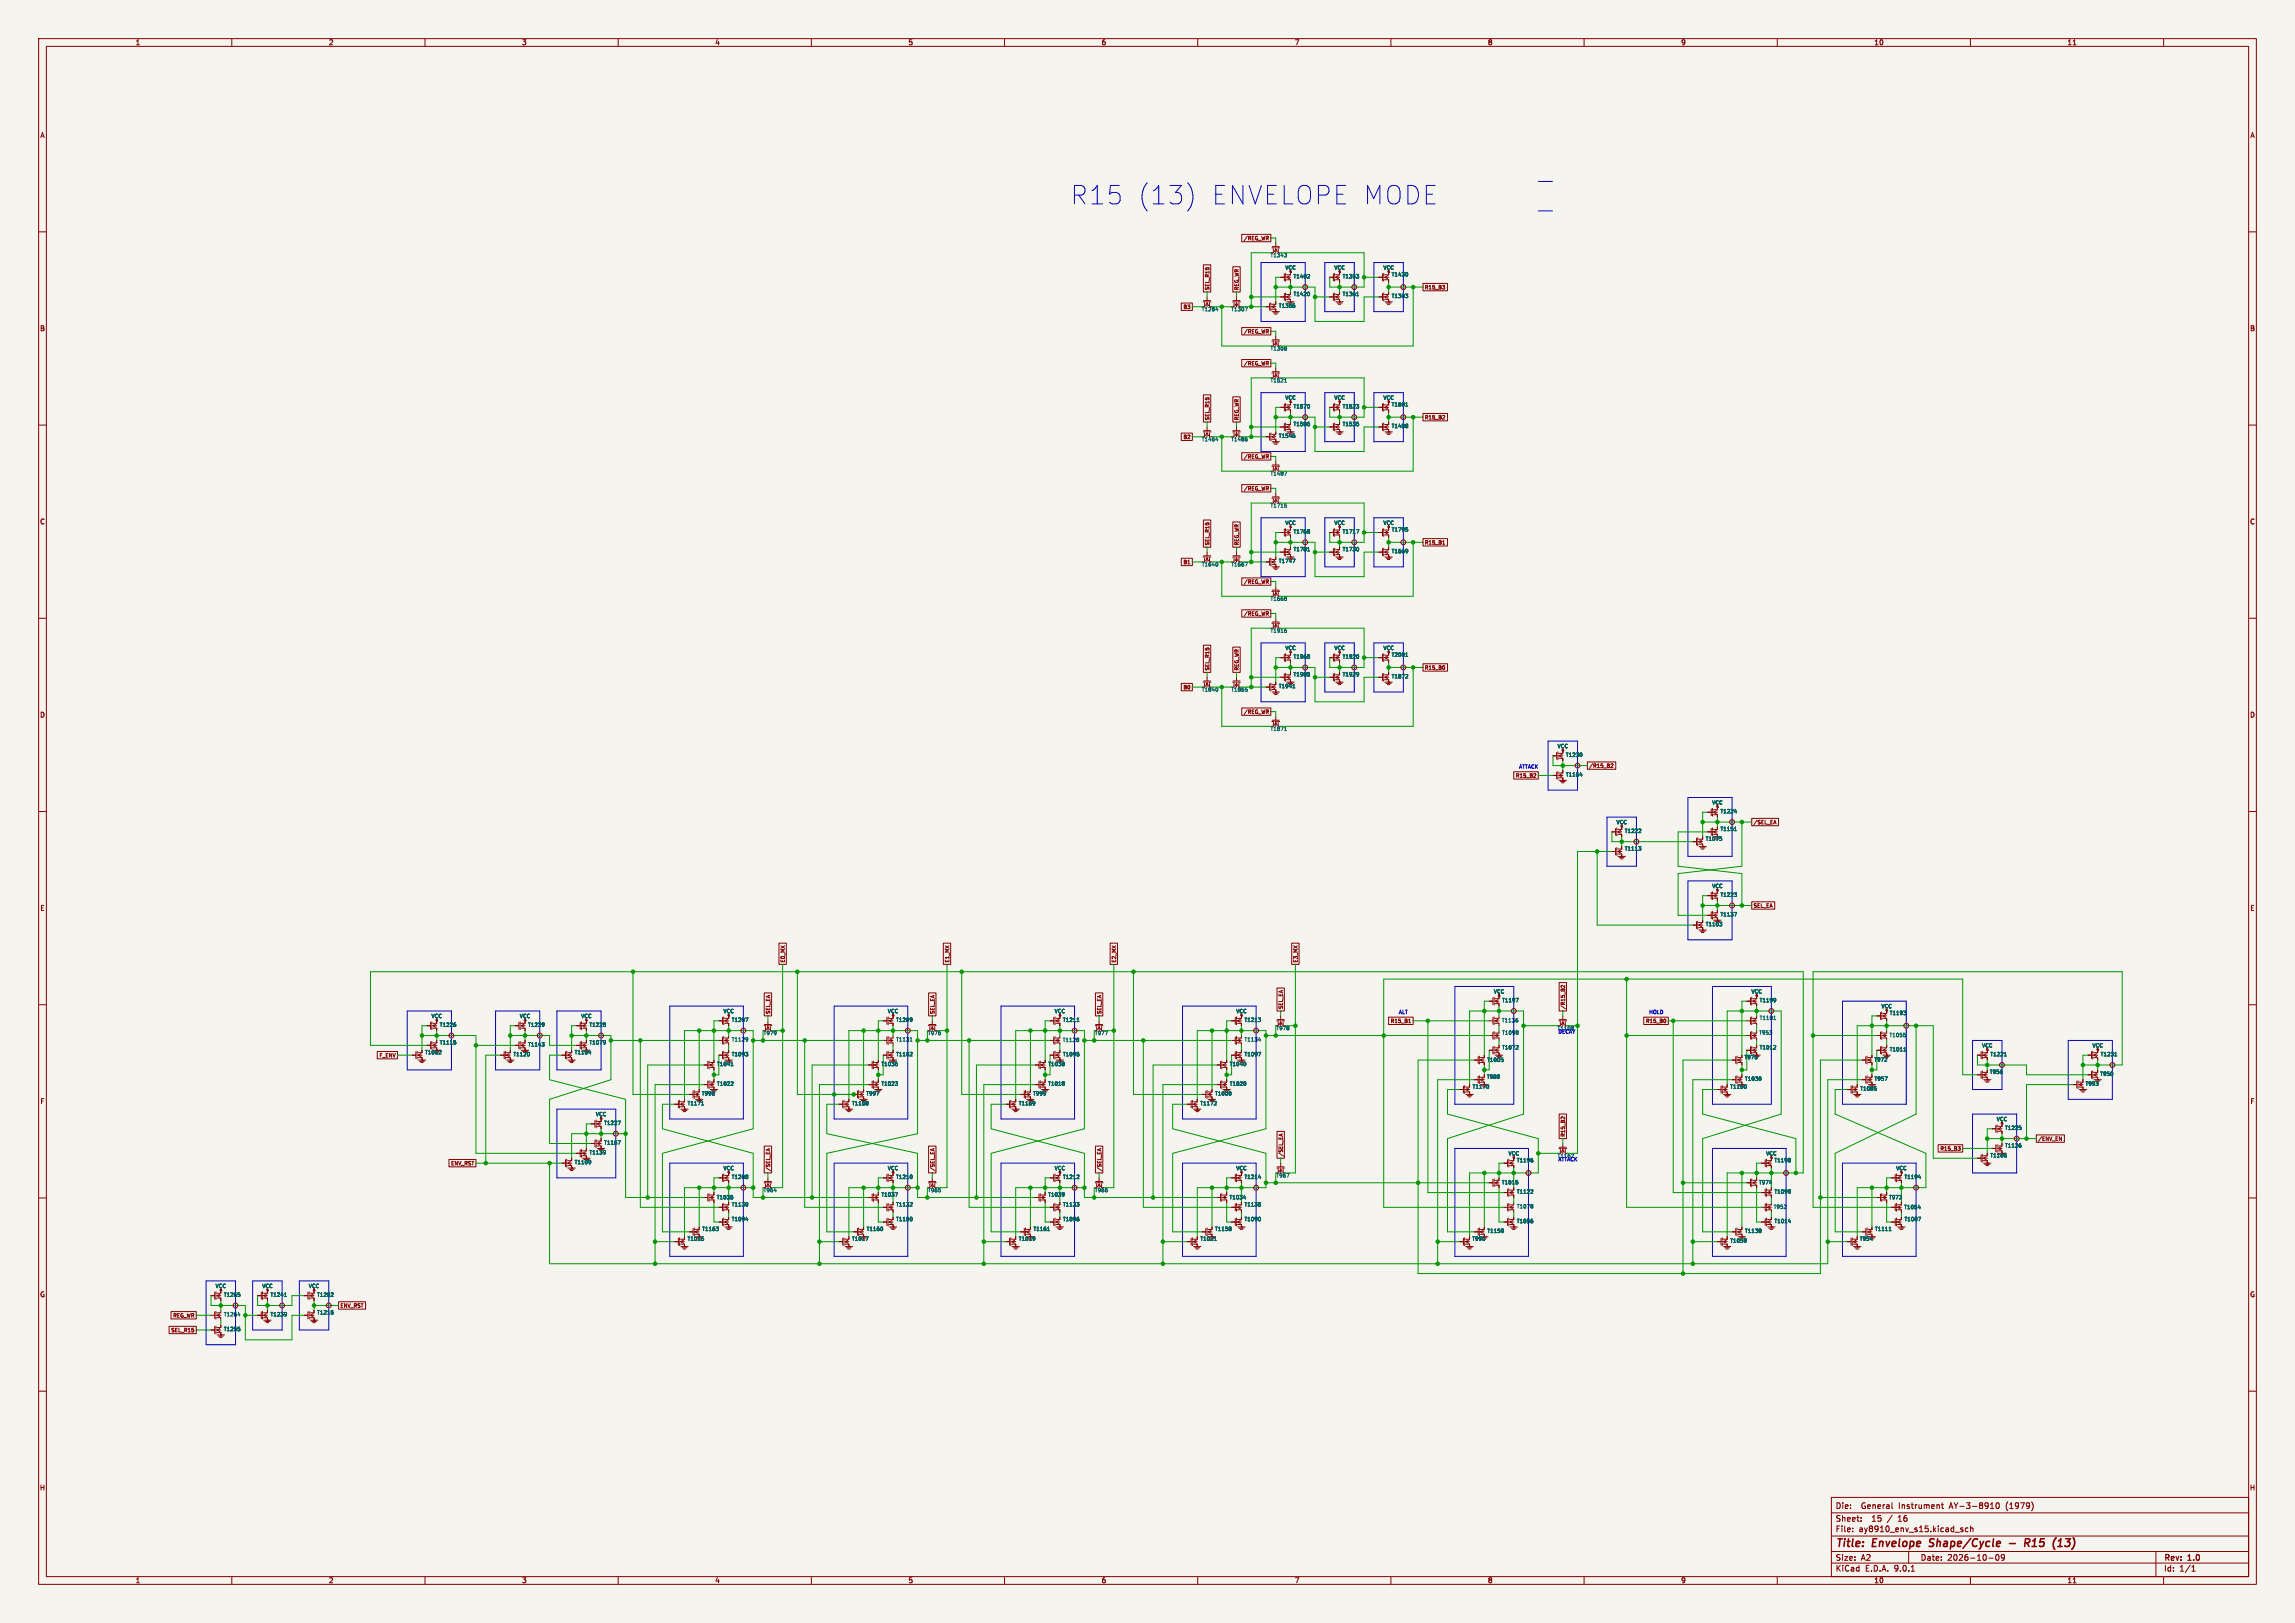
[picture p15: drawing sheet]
<svg xmlns="http://www.w3.org/2000/svg" width="594mm" height="420mm" viewBox="0 0 594 420" stroke-linecap="round" stroke-linejoin="round" font-family="sans-serif">
<defs><g id="words">
<g font-size="6.6" fill="#0000c2">
<text x="276.9" y="53.2">R15</text>
<text x="293.9" y="53.2">(13)</text>
<text x="312.4" y="53.2">ENVELOPE MODE</text>
</g>
<g font-size="2.8" fill="#840000">
<text x="475" y="400.9">Title:</text>
<text x="484.7" y="400.9">Envelope</text>
<text x="500.2" y="400.9">Shape/Cycle</text>
<text x="526.5" y="400.9">R15</text>
<text x="534.6" y="400.9">(13)</text>
</g>
<g font-size="2.1" fill="#840000">
<text x="475" y="394">Sheet:</text>
<text x="475" y="390.7">Die:</text>
<text x="481.8" y="390.7">General</text>
<text x="484.5" y="394">15</text>
<text x="488.7" y="394">/</text>
<text x="491.6" y="394">16</text>
<text x="491.6" y="390.7">Instrument</text>
<text x="504.8" y="390.7">AY-3-8910</text>
<text x="519.6" y="390.7">(1979)</text>
<text x="475" y="396.7">File:</text>
<text x="481.1" y="396.7">ay8910_env_s15.kicad_sch</text>
<text x="475" y="406.9">KiCad</text>
<text x="475" y="404.1">Size:</text>
<text x="481.7" y="404.1">A2</text>
<text x="482.7" y="406.9">E.D.A.</text>
<text x="490.3" y="406.9">9.0.1</text>
<text x="497" y="404.1">Date:</text>
<text x="504" y="404.1">2026-10-09</text>
<text x="560" y="404.3">Rev:</text>
<text x="560" y="406.9">Id:</text>
<text x="564.1" y="406.9">1/1</text>
<text x="566.4" y="404.3">1.0</text>
</g>
<g font-size="1.8" fill="#840000">
<text x="35" y="11.9">1</text>
<text x="85" y="11.9">2</text>
<text x="135" y="11.9">3</text>
<text x="185" y="11.9">4</text>
<text x="235" y="11.9">5</text>
<text x="285" y="11.9">6</text>
<text x="335" y="11.9">7</text>
<text x="385" y="11.9">8</text>
<text x="435" y="11.9">9</text>
<text x="485" y="11.9">10</text>
<text x="535" y="11.9">11</text>
<text x="10.3" y="35.9">A</text>
<text x="582.3" y="35.9">A</text>
<text x="10.3" y="85.9">B</text>
<text x="582.3" y="85.9">B</text>
<text x="10.3" y="135.9">C</text>
<text x="582.3" y="135.9">C</text>
<text x="10.3" y="185.9">D</text>
<text x="582.3" y="185.9">D</text>
<text x="10.3" y="235.9">E</text>
<text x="582.3" y="235.9">E</text>
<text x="10.3" y="285.9">F</text>
<text x="582.3" y="285.9">F</text>
<text x="10.3" y="335.9">G</text>
<text x="582.3" y="335.9">G</text>
<text x="10.2" y="385.9">H</text>
<text x="582.2" y="385.9">H</text>
<text x="35" y="409.9">1</text>
<text x="85" y="409.9">2</text>
<text x="135" y="409.9">3</text>
<text x="185" y="409.9">4</text>
<text x="235" y="409.9">5</text>
<text x="285" y="409.9">6</text>
<text x="335" y="409.9">7</text>
<text x="385" y="409.9">8</text>
<text x="435" y="409.9">9</text>
<text x="485" y="409.9">10</text>
<text x="535" y="409.9">11</text>
</g>
<g font-size="1.3" fill="#840000">
<text x="321.8" y="62.4">/REG_WR</text>
<text x="313.2" y="75.2" transform="rotate(-90 313.2 75.2)">SEL_R15</text>
<text x="320.8" y="75.2" transform="rotate(-90 320.8 75.2)">REG_WR</text>
<text x="368.7" y="75.1">R15_B3</text>
<text x="306.1" y="80.1">B3</text>
<text x="321.8" y="86.5">/REG_WR</text>
<text x="321.8" y="94.8">/REG_WR</text>
<text x="306.1" y="113.8">B2</text>
<text x="313.2" y="108.9" transform="rotate(-90 313.2 108.9)">SEL_R15</text>
<text x="320.8" y="108.9" transform="rotate(-90 320.8 108.9)">REG_WR</text>
<text x="368.7" y="108.7">R15_B2</text>
<text x="321.8" y="118.9">/REG_WR</text>
<text x="321.8" y="127.1">/REG_WR</text>
<text x="313.2" y="141.2" transform="rotate(-90 313.2 141.2)">SEL_R15</text>
<text x="320.8" y="141.2" transform="rotate(-90 320.8 141.2)">REG_WR</text>
<text x="368.7" y="141.1">R15_B1</text>
<text x="306.1" y="146.2">B1</text>
<text x="321.8" y="151.3">/REG_WR</text>
<text x="321.8" y="159.5">/REG_WR</text>
<text x="313.2" y="173.6" transform="rotate(-90 313.2 173.6)">SEL_R15</text>
<text x="320.8" y="173.6" transform="rotate(-90 320.8 173.6)">REG_WR</text>
<text x="368.7" y="173.5">R15_B0</text>
<text x="306.1" y="178.6">B0</text>
<text x="321.8" y="184.9">/REG_WR</text>
<text x="392.2" y="201.4">R15_B2</text>
<text x="411.2" y="198.9">/R15_B2</text>
<text x="453.7" y="213.5">/SEL_EA</text>
<text x="453.7" y="235.1">SEL_EA</text>
<text x="203.3" y="249.2" transform="rotate(-90 203.3 249.2)">E0_MX</text>
<text x="245.9" y="249.2" transform="rotate(-90 245.9 249.2)">E1_MX</text>
<text x="289.1" y="249.2" transform="rotate(-90 289.1 249.2)">E2_MX</text>
<text x="336.1" y="249.2" transform="rotate(-90 336.1 249.2)">E3_MX</text>
<text x="199.5" y="262.5" transform="rotate(-90 199.5 262.5)">SEL_EA</text>
<text x="242.1" y="262.5" transform="rotate(-90 242.1 262.5)">SEL_EA</text>
<text x="285.3" y="262.5" transform="rotate(-90 285.3 262.5)">SEL_EA</text>
<text x="332.2" y="261.3" transform="rotate(-90 332.2 261.3)">SEL_EA</text>
<text x="405.3" y="261.3" transform="rotate(-90 405.3 261.3)">/R15_B2</text>
<text x="359.8" y="264.9">R15_B1</text>
<text x="425.8" y="264.9">R15_B0</text>
<text x="98" y="273.8">F_ENV</text>
<text x="109.9" y="273">T1082</text>
<text x="451.4" y="274.3">T975</text>
<text x="381" y="281.9">T1170</text>
<text x="332.2" y="299.4" transform="rotate(-90 332.2 299.4)">/SEL_EA</text>
<text x="405.3" y="294.3" transform="rotate(-90 405.3 294.3)">R15_B2</text>
<text x="502" y="298">R15_B3</text>
<text x="515" y="299.7">T1105</text>
<text x="527.4" y="295.4">/ENV_EN</text>
<text x="116.6" y="301.8">ENV_RST</text>
<text x="199.5" y="303.2" transform="rotate(-90 199.5 303.2)">/SEL_EA</text>
<text x="242.1" y="303.2" transform="rotate(-90 242.1 303.2)">/SEL_EA</text>
<text x="285.3" y="303.2" transform="rotate(-90 285.3 303.2)">/SEL_EA</text>
<text x="220.4" y="321.3">T1017</text>
<text x="263.5" y="321.3">T1019</text>
<text x="310.5" y="321.3">T1021</text>
<text x="380.9" y="321.3">T990</text>
<text x="481.2" y="321.3">T954</text>
<text x="44.6" y="341.1">REG_WR</text>
<text x="88" y="338.6">ENV_RST</text>
<text x="44.1" y="344.9">SEL_R15</text>
</g>
<g font-size="1.3" fill="#006464">
<text x="328.7" y="66.8">T1343</text>
<text x="332.5" y="70">VCC</text>
<text x="345.2" y="70">VCC</text>
<text x="357.9" y="70">VCC</text>
<text x="360.1" y="71.7">T1430</text>
<text x="334.7" y="72.2">T1402</text>
<text x="334.7" y="76.8">T1420</text>
<text x="347.4" y="72.2">T1353</text>
<text x="347.4" y="76.8">T1361</text>
<text x="360.1" y="77.3">T1303</text>
<text x="310.9" y="80.7">T1284</text>
<text x="318.5" y="80.7">T1307</text>
<text x="330.8" y="79.9">T1386</text>
<text x="328.7" y="90.9">T1308</text>
<text x="328.7" y="99.2">T1521</text>
<text x="332.5" y="103.6">VCC</text>
<text x="334.7" y="105.9">T1570</text>
<text x="345.2" y="103.6">VCC</text>
<text x="347.4" y="105.9">T1523</text>
<text x="357.9" y="103.6">VCC</text>
<text x="360.1" y="105.4">T1601</text>
<text x="330.8" y="113.5">T1546</text>
<text x="334.7" y="110.5">T1586</text>
<text x="347.4" y="110.5">T1535</text>
<text x="360.1" y="111">T1488</text>
<text x="310.9" y="114.4">T1464</text>
<text x="318.5" y="114.4">T1486</text>
<text x="328.7" y="123.3">T1487</text>
<text x="328.7" y="131.5">T1715</text>
<text x="332.5" y="136">VCC</text>
<text x="345.2" y="136">VCC</text>
<text x="357.9" y="136">VCC</text>
<text x="360.1" y="137.8">T1795</text>
<text x="334.7" y="138.3">T1768</text>
<text x="334.7" y="142.9">T1781</text>
<text x="347.4" y="142.9">T1730</text>
<text x="347.4" y="138.3">T1717</text>
<text x="360.1" y="143.4">T1669</text>
<text x="310.9" y="146.8">T1640</text>
<text x="318.5" y="146.8">T1667</text>
<text x="330.8" y="145.9">T1747</text>
<text x="328.7" y="155.7">T1668</text>
<text x="328.7" y="163.9">T1916</text>
<text x="332.5" y="168.4">VCC</text>
<text x="334.7" y="170.7">T1968</text>
<text x="345.2" y="168.4">VCC</text>
<text x="347.4" y="170.7">T1920</text>
<text x="357.9" y="168.4">VCC</text>
<text x="360.1" y="170.2">T2001</text>
<text x="310.9" y="179.2">T1840</text>
<text x="318.5" y="179.2">T1865</text>
<text x="330.8" y="178.3">T1941</text>
<text x="334.7" y="175.2">T1985</text>
<text x="347.4" y="175.2">T1929</text>
<text x="360.1" y="175.7">T1872</text>
<text x="328.7" y="189.3">T1871</text>
<text x="403" y="193.8">VCC</text>
<text x="405.1" y="196.1">T1230</text>
<text x="405.1" y="201.1">T1164</text>
<text x="443" y="208.4">VCC</text>
<text x="418.2" y="213.5">VCC</text>
<text x="420.4" y="215.7">T1222</text>
<text x="445.1" y="210.7">T1224</text>
<text x="445.1" y="215.2">T1151</text>
<text x="420.4" y="220.3">T1113</text>
<text x="441.3" y="217.8">T1075</text>
<text x="443" y="230">VCC</text>
<text x="445.1" y="232.3">T1223</text>
<text x="441.3" y="239.9">T1103</text>
<text x="445.1" y="237.3">T1137</text>
<text x="386.5" y="257.3">VCC</text>
<text x="453.2" y="257.3">VCC</text>
<text x="111.5" y="263.7">VCC</text>
<text x="134.4" y="263.7">VCC</text>
<text x="150.3" y="263.7">VCC</text>
<text x="187.1" y="262.4">VCC</text>
<text x="229.6" y="262.4">VCC</text>
<text x="272.8" y="262.4">VCC</text>
<text x="319.8" y="262.4">VCC</text>
<text x="388.6" y="259.6">T1197</text>
<text x="455.3" y="259.6">T1199</text>
<text x="486.8" y="261.1">VCC</text>
<text x="489" y="262.9">T1193</text>
<text x="113.7" y="265.9">T1226</text>
<text x="136.5" y="265.9">T1229</text>
<text x="152.4" y="265.9">T1228</text>
<text x="189.2" y="264.6">T1207</text>
<text x="189.2" y="269.7">T1129</text>
<text x="197.5" y="268.1">T979</text>
<text x="231.8" y="269.7">T1131</text>
<text x="231.8" y="264.6">T1209</text>
<text x="240" y="268.1">T976</text>
<text x="274.9" y="269.9">T1128</text>
<text x="275" y="264.6">T1211</text>
<text x="283.2" y="268.1">T977</text>
<text x="322" y="264.6">T1213</text>
<text x="322" y="269.7">T1134</text>
<text x="330.2" y="266.8">T978</text>
<text x="388.6" y="264.8">T1136</text>
<text x="388.6" y="267.9">T1098</text>
<text x="455.2" y="267.9">T953</text>
<text x="455.3" y="264.1">T1101</text>
<text x="488.9" y="268.6">T1055</text>
<text x="113.7" y="270.5">T1115</text>
<text x="132.7" y="273.5">T1120</text>
<text x="136.5" y="271">T1143</text>
<text x="148.6" y="273">T1154</text>
<text x="152.4" y="270.5">T1079</text>
<text x="189.2" y="273.5">T1093</text>
<text x="231.8" y="273.5">T1102</text>
<text x="275" y="273.5">T1095</text>
<text x="322" y="273.5">T1097</text>
<text x="384.8" y="275">T1005</text>
<text x="388.6" y="271.8">T1072</text>
<text x="455.3" y="271.8">T1012</text>
<text x="485" y="274.9">T972</text>
<text x="489" y="272.3">T1011</text>
<text x="512.9" y="271.3">VCC</text>
<text x="515" y="273.5">T1221</text>
<text x="541.4" y="271.3">VCC</text>
<text x="543.6" y="273.5">T1231</text>
<text x="185.4" y="281.2">T1022</text>
<text x="185.4" y="276.1">T1041</text>
<text x="228" y="281.2">T1023</text>
<text x="228" y="276.1">T1036</text>
<text x="271.2" y="276.1">T1038</text>
<text x="271.2" y="281.2">T1018</text>
<text x="318.1" y="281.2">T1020</text>
<text x="318.1" y="276.1">T1040</text>
<text x="384.7" y="279.4">T989</text>
<text x="447.7" y="281.9">T1150</text>
<text x="451.5" y="279.9">T1030</text>
<text x="485" y="279.9">T957</text>
<text x="514.9" y="278.1">T956</text>
<text x="539.6" y="281.2">T993</text>
<text x="543.4" y="278.6">T950</text>
<text x="177.8" y="286.2">T1171</text>
<text x="181.5" y="283.7">T998</text>
<text x="220.4" y="286.2">T1168</text>
<text x="224" y="283.7">T997</text>
<text x="263.5" y="286.2">T1169</text>
<text x="267.2" y="283.7">T999</text>
<text x="310.5" y="286.2">T1172</text>
<text x="314.3" y="283.7">T1000</text>
<text x="481.3" y="282.4">T1085</text>
<text x="154.1" y="289.1">VCC</text>
<text x="156.2" y="291.3">T1227</text>
<text x="516.7" y="290.3">VCC</text>
<text x="518.8" y="292.6">T1225</text>
<text x="152.4" y="298.9">T1139</text>
<text x="156.2" y="296.4">T1167</text>
<text x="390.3" y="299.2">VCC</text>
<text x="457" y="299.2">VCC</text>
<text x="518.8" y="297.2">T1126</text>
<text x="148.6" y="301.5">T1109</text>
<text x="187.1" y="303">VCC</text>
<text x="189.2" y="305.3">T1208</text>
<text x="229.6" y="303">VCC</text>
<text x="231.8" y="305.3">T1210</text>
<text x="272.8" y="303">VCC</text>
<text x="275" y="305.3">T1212</text>
<text x="319.8" y="303">VCC</text>
<text x="322" y="305.3">T1214</text>
<text x="330.2" y="304.9">T967</text>
<text x="392.4" y="301">T1196</text>
<text x="459.1" y="301">T1198</text>
<text x="490.6" y="303">VCC</text>
<text x="492.8" y="305.3">T1194</text>
<text x="185.4" y="310.6">T1035</text>
<text x="197.5" y="308.7">T964</text>
<text x="228" y="309.9">T1037</text>
<text x="240" y="308.7">T965</text>
<text x="271.2" y="309.9">T1039</text>
<text x="283.2" y="308.7">T966</text>
<text x="318.1" y="310.6">T1034</text>
<text x="388.6" y="306.7">T1015</text>
<text x="392.4" y="309.1">T1122</text>
<text x="455.1" y="306.7">T974</text>
<text x="459.1" y="309.1">T1099</text>
<text x="488.8" y="310.6">T973</text>
<text x="189.2" y="316.2">T1094</text>
<text x="189.2" y="312.4">T1130</text>
<text x="231.8" y="312.4">T1132</text>
<text x="231.8" y="316.2">T1100</text>
<text x="275" y="316.2">T1096</text>
<text x="275" y="312.4">T1133</text>
<text x="322" y="316.2">T1090</text>
<text x="322" y="312.4">T1135</text>
<text x="392.4" y="316.7">T1056</text>
<text x="392.4" y="312.9">T1078</text>
<text x="458.9" y="313">T952</text>
<text x="459.1" y="316.7">T1014</text>
<text x="492.7" y="313.1">T1054</text>
<text x="492.8" y="316.2">T1007</text>
<text x="177.8" y="321.3">T1016</text>
<text x="181.6" y="318.7">T1163</text>
<text x="224.2" y="318.7">T1160</text>
<text x="267.3" y="318.7">T1161</text>
<text x="314.3" y="318.7">T1158</text>
<text x="384.8" y="319.3">T1159</text>
<text x="447.7" y="321.8">T1059</text>
<text x="451.5" y="319.3">T1138</text>
<text x="485.2" y="318.7">T1111</text>
<text x="55.7" y="333.5">VCC</text>
<text x="57.8" y="335.8">T1265</text>
<text x="67.7" y="333.5">VCC</text>
<text x="69.9" y="335.8">T1241</text>
<text x="79.8" y="333.5">VCC</text>
<text x="81.9" y="335.8">T1202</text>
<text x="57.8" y="340.8">T1264</text>
<text x="69.9" y="340.8">T1239</text>
<text x="81.9" y="340.3">T1215</text>
<text x="57.8" y="344.7">T1255</text>
</g>
<g font-size="1.3" fill="#0000c2">
<text x="393.1" y="199.1">ATTACK</text>
<text x="361.9" y="262.6">ALT</text>
<text x="426.7" y="262.6">HOLD</text>
<text x="403" y="266.8">T1108</text>
<text x="403.2" y="267.7">DECAY</text>
<text x="403" y="299.8">T1162</text>
<text x="403.2" y="300.7">ATTACK</text>
</g>
</g></defs>
<path d="M0 0h594v420h-594z" fill="#f5f4ef" stroke="#f5f4ef" stroke-width=".26"/>
<g fill="none" stroke="#840000" stroke-width=".26">
<path d="M10 10h574v400h-574zM12 12h570v396h-570zM60 10v2M110 10v2M160 10v2M210 10v2M260 10v2M310 10v2M360 10v2M410 10v2M460 10v2M510 10v2"/>
<path d="M536.6 11.6h.7M560 10v2M10 60h2M305.7 78.4h2.9v1.9h-2.9zM311.4 78.1h.6M311.5 68.5h1.9v7.1h-1.9zM311.5 77.8h1.8M311.8 78.4v1M312 79.1l.4-.7 .4 .7M312.2 78.1h.4M312.4 76.8v.9M312.4 78.4v1"/>
<path d="M312.9 78.1h.5M313.1 78.4v1M319 78.1h.6M319.1 69h1.9v6.6h-1.9zM319.1 77.8h1.8M319.4 78.4v1M319.7 79.1l.3-.7 .4 .7M319.8 78.1h.4M320 76.8v.9M320 78.4v1M320.5 78.1h.6M320.7 78.4v1"/>
<path d="M321.4 60.6h7.5v1.9h-7.5zM327.7 79.4h.9M328.6 78.5v1.8M328.9 78.4v.5M328.9 79.2v.4M328.9 79.8v.6M329.2 64.1h.6M329.2 79.4h1M329.3 63.8h1.8M329.6 64.4v1M329.8 65.1l.4-.7 .4 .7M329.9 79l-.7 .4 .7 .4"/>
<path d="M330 64.1h.4M330.2 62.9v.9M330.2 64.4v1M330.2 78.1v.6h-1M330.6 64.1h.6M330.8 64.4v1M331.5 76.8h.9M331.5 71.8h.9M332.4 70.9v1.7M332.4 75.9v1.8M332.7 70.7v.6M332.7 71.6v.3"/>
<path d="M332.7 72.2v.6M332.7 75.8v.6M332.7 76.6v.4M332.7 77.3v.5M333 76.8h1M333 77.5h1v.6M333 72.4h1v.6M333 71.8h1M333.1 78.1h1.9M333.4 78.4h1.2M333.8 76.5l-.8 .3 .8 .4M333.8 71.4l-.8 .4 .8 .3"/>
<path d="M334 70.5h.1M334 78.1h.1M334 75.6v.6h-1M334 69.9v1.2h-1M344.2 76.8h.9M344.2 71.8h.9M345.1 70.9v1.7M345.1 75.9v1.8M345.4 70.7v.6M345.4 71.6v.3M345.4 72.2v.6M345.4 75.8v.6"/>
<path d="M345.4 76.6v.4M345.4 77.3v.5M345.7 76.8h1M345.7 77.5h1v.6M345.7 72.4h1v.6M345.7 71.8h1M345.8 78.1h1.9M346.1 78.4h1.2M346.4 78.7h.6M346.5 71.4l-.8 .4 .8 .3M346.5 76.5l-.8 .3 .8 .4M346.7 70.5h.1"/>
<path d="M346.7 78.1h.1M346.7 75.6v.6h-1M346.7 69.9v1.2h-1M356.9 76.8h.9M356.9 71.8h.9M357.8 70.9v1.7M357.8 75.9v1.8M358.1 70.7v.6M358.1 71.6v.3M358.1 72.2v.6M358.1 75.8v.6M358.1 76.6v.4"/>
<path d="M358.1 77.3v.5M358.4 72.4h1v.6M358.4 77.5h1v.6M358.4 76.8h1M358.4 71.8h1M358.5 78.1h1.9M358.8 78.4h1.2M359.1 78.7h.6M359.2 71.4l-.8 .4 .8 .3M359.2 76.5l-.8 .3 .8 .4M359.4 78.1h.1M359.4 70.5h.1"/>
<path d="M359.4 69.9v1.2h-1M359.4 75.6v.6h-1M368.3 73.3h6.4v1.9h-6.4zM373.3 73.8h.6l-.3 .4M373.8 74.3v.5M582 60h2M321.4 84.8h7.5v1.9h-7.5zM321.4 93h7.5v1.9h-7.5zM329.2 80h1v.6M329.2 88.3h.6M329.2 96.5h.6M329.2 80.6h2"/>
<path d="M329.3 87.9h1.8M329.3 96.2h1.8M329.6 88.5v1M329.6 96.8v1M329.6 81h1.2M329.8 89.3l.4-.8 .4 .8M329.8 97.5l.4-.7 .4 .7M329.9 81.3h.6M330 88.3h.4M330 96.5h.4M330.2 80.6h.1M330.2 87v.9"/>
<path d="M330.2 88.5v1M330.2 95.3v.8M330.2 96.8v1M330.6 88.3h.6M330.6 96.5h.6M330.8 88.5v1M330.8 96.8v1M10 110h2M305.7 112.1h2.9v1.9h-2.9zM311.4 111.8h.6M311.5 102.2h1.9v7h-1.9zM311.5 111.4h1.8"/>
<path d="M311.8 112v1M312 112.8l.4-.8 .4 .8M312.2 111.8h.4M312.4 110.5v.9M312.4 112v1M312.9 111.8h.5M313.1 112v1M319 111.8h.6M319.1 102.7h1.9v6.5h-1.9zM319.1 111.4h1.8M319.4 112v1M319.7 112.8l.3-.8 .4 .8"/>
<path d="M319.8 111.8h.4M320 110.5v.9M320 112v1M320.5 111.8h.6M320.7 112v1M321.4 117.2h7.5v1.9h-7.5zM327.7 113h.9M328.6 112.1v1.8M328.9 112v.6M328.9 112.8v.4M328.9 113.5v.5M329.2 113.7h1v.6"/>
<path d="M329.2 113h1M329.2 114.3h2M329.6 114.6h1.2M329.9 114.9h.6M329.9 112.7l-.7 .3 .7 .4M330.2 114.3h.1M330.2 111.8v.6h-1M330.2 119.4v.9M331.5 110.5h.9M331.5 105.4h.9M332.4 104.5v1.8M332.4 109.6v1.8"/>
<path d="M332.7 104.4v.6M332.7 105.2v.4M332.7 105.9v.5M332.7 109.5v.5M332.7 110.3v.4M332.7 110.9v.6M333 110.5h1M333 111.1h1v.7M333 106h1v.7M333 105.4h1M333.1 111.8h1.9M333.4 112.1h1.2"/>
<path d="M333.8 110.1l-.8 .4 .8 .4M333.8 105l-.8 .4 .8 .4M334 111.8h.1M334 104.1h.1M334 109.2v.7h-1M334 103.5v1.3h-1M344.2 110.5h.9M344.2 105.4h.9M345.1 104.5v1.8M345.1 109.6v1.8M345.4 104.4v.6M345.4 105.2v.4"/>
<path d="M345.4 105.9v.5M345.4 109.5v.5M345.4 110.3v.4M345.4 110.9v.6M345.7 110.5h1M345.7 111.1h1v.7M345.7 105.4h1M345.7 106h1v.7M345.8 111.8h1.9M346.1 112.1h1.2M346.4 112.4h.6M346.5 110.1l-.8 .4 .8 .4"/>
<path d="M346.5 105l-.8 .4 .8 .4M346.7 111.8h.1M346.7 104.1h.1M346.7 109.2v.7h-1M346.7 103.5v1.3h-1M356.9 110.5h.9M356.9 105.4h.9M357.8 104.5v1.8M357.8 109.6v1.8M358.1 104.4v.6M358.1 105.2v.4M358.1 105.9v.5"/>
<path d="M358.1 109.5v.5M358.1 110.3v.4M358.1 110.9v.6M358.4 110.5h1M358.4 111.1h1v.7M358.4 106h1v.7M358.4 105.4h1M358.5 111.8h1.9M358.8 112.1h1.2M359.1 112.4h.6M359.2 110.1l-.8 .4 .8 .4M359.2 105l-.8 .4 .8 .4"/>
<path d="M359.4 104.1h.1M359.4 111.8h.1M359.4 109.2v.7h-1M359.4 103.5v1.3h-1M368.3 107h6.4v1.9h-6.4zM373.8 107.5l.1 .4-.6 .6h.6M582 110h2M311.5 134.6h1.9v7h-1.9zM319.1 135.1h1.9v6.5h-1.9zM321.4 125.4h7.5v1.9h-7.5zM329.2 120.7h.6M329.2 128.9h.6"/>
<path d="M329.3 120.3h1.8M329.3 128.6h1.8M329.6 120.9v1M329.6 129.2v1M329.8 121.7l.4-.8 .4 .8M329.8 129.9l.4-.7 .4 .7M330 120.7h.4M330 128.9h.4M330.2 120.9v1M330.2 127.6v.9M330.2 129.2v1M330.6 120.7h.6"/>
<path d="M330.6 128.9h.6M330.8 120.9v1M330.8 129.2v1M331.5 137.8h.9M332.4 136.9v1.8M332.7 136.8v.6M332.7 137.6v.4M332.7 138.2v.6M333 138.4h1v.7M333 137.8h1M333.8 137.4l-.8 .4 .8 .4M334 136.5h.1"/>
<path d="M334 135.9v1.3h-1M344.2 137.8h.9M345.1 136.9v1.8M345.4 136.8v.6M345.4 137.6v.4M345.4 138.2v.6M345.7 138.4h1v.7M345.7 137.8h1M346.5 137.4l-.8 .4 .8 .4M346.7 136.5h.1M346.7 135.9v1.3h-1M356.9 137.8h.9"/>
<path d="M357.8 136.9v1.8M358.1 136.8v.6M358.1 137.6v.4M358.1 138.2v.6M358.4 138.4h1v.7M358.4 137.8h1M359.2 137.4l-.8 .4 .8 .4M359.4 136.5h.1M359.4 135.9v1.3h-1M368.3 139.4h6.4v1.9h-6.4zM305.7 144.5h2.9v1.9h-2.9zM307.4 145.9h.6"/>
<path d="M311.4 144.1h.6M311.5 143.8h1.8M311.8 144.4v1M312 145.2l.4-.8 .4 .8M312.2 144.1h.4M312.4 142.9v.9M312.4 144.4v1M312.9 144.1h.5M313.1 144.4v1M319 144.1h.6M319.1 143.8h1.8M319.4 144.4v1"/>
<path d="M319.7 145.2l.3-.8 .4 .8M319.8 144.1h.4M320 142.9v.9M320 144.4v1M320.5 144.1h.6M320.7 144.4v1M321.4 149.5h7.5v1.9h-7.5zM321.4 157.8h7.5v1.9h-7.5zM327.7 145.4h.9M328.6 144.5v1.8M328.9 144.4v.6M328.9 145.2v.4"/>
<path d="M328.9 145.9v.5M329.2 146.1h1v.6M329.2 153h.6M329.2 145.4h1M329.2 146.7h2M329.3 152.7h1.8M329.6 153.3v1M329.6 147h1.2M329.8 154l.4-.7 .4 .7M329.9 147.3h.6M329.9 145l-.7 .4 .7 .4M330 153h.4"/>
<path d="M330.2 146.7h.1M330.2 144.1v.7h-1M330.2 151.8v.9M330.2 153.3v1M330.6 153h.6M330.8 153.3v1M331.5 142.9h.9M332.4 142v1.8M332.7 141.9v.5M332.7 142.7v.4M332.7 143.3v.6M333 143.5h1v.6"/>
<path d="M333 142.9h1M333.1 144.1h1.9M333.4 144.5h1.2M333.8 142.5l-.8 .4 .8 .4M334 144.1h.1M334 141.6v.6h-1M344.2 142.9h.9M345.1 142v1.8M345.4 141.9v.5M345.4 142.7v.4M345.4 143.3v.6M345.7 143.5h1v.6"/>
<path d="M345.7 142.9h1M345.8 144.1h1.9M346.1 144.5h1.2M346.4 144.8h.6M346.5 142.5l-.8 .4 .8 .4M346.7 144.1h.1M346.7 141.6v.6h-1M356.9 142.9h.9M357.8 142v1.8M358.1 141.9v.5M358.1 142.7v.4M358.1 143.3v.6"/>
<path d="M358.4 143.5h1v.6M358.4 142.9h1M358.5 144.1h1.9M358.8 144.5h1.2M359.1 144.8h.6M359.2 142.5l-.8 .4 .8 .4M359.4 144.1h.1M359.4 141.6v.6h-1M373.4 140.8h.5M373.6 140l.1-.1v.9M10 160h2M305.7 176.8h2.9v2h-2.9z"/>
<path d="M311.4 176.5h.6M311.5 167h1.9v7h-1.9zM311.5 176.2h1.8M311.8 176.8v1M312 177.5l.4-.7 .4 .7M312.2 176.5h.4M312.4 175.3v.9M312.4 176.8v1M312.9 176.5h.5M313.1 176.8v1M319 176.5h.6M319.1 167.5h1.9v6.5h-1.9z"/>
<path d="M319.1 176.2h1.8M319.4 176.8v1M319.7 177.5l.3-.7 .4 .7M319.8 176.5h.4M320 175.3v.9M320 176.8v1M320.5 176.5h.6M320.7 176.8v1M327.7 177.8h.9M328.6 176.9v1.8M328.9 176.8v.6M328.9 177.6v.4"/>
<path d="M328.9 178.2v.6M329.2 178.4h1v.7M329.2 177.8h1M329.2 161.3h.6M329.2 179.1h2M329.3 161h1.8M329.6 161.5v1.1M329.6 179.4h1.2M329.8 162.3l.4-.8 .4 .8M329.9 179.7h.6M329.9 177.4l-.7 .4 .7 .4M330 161.3h.4"/>
<path d="M330.2 179.1h.1M330.2 160v.9M330.2 161.5v1.1M330.2 176.5v.7h-1M330.6 161.3h.6M330.8 161.5v1.1M331.5 170.2h.9M331.5 175.3h.9M332.4 169.3v1.8M332.4 174.4v1.8M332.7 169.2v.5M332.7 170v.4"/>
<path d="M332.7 170.6v.6M332.7 174.2v.6M332.7 175.1v.4M332.7 175.7v.6M333 170.8h1v.7M333 175.9h1v.6M333 170.2h1M333 175.3h1M333.1 176.5h1.9M333.4 176.8h1.2M333.8 169.8l-.8 .4 .8 .4M333.8 174.9l-.8 .4 .8 .3"/>
<path d="M334 176.5h.1M334 168.9h.1M334 168.3v1.2h-1M334 174v.6h-1M344.2 170.2h.9M344.2 175.3h.9M345.1 169.3v1.8M345.1 174.4v1.8M345.4 169.2v.5M345.4 170v.4M345.4 170.6v.6M345.4 174.2v.6"/>
<path d="M345.4 175.1v.4M345.4 175.7v.6M345.7 170.2h1M345.7 170.8h1v.7M345.7 175.3h1M345.7 175.9h1v.6M345.8 176.5h1.9M346.1 176.8h1.2M346.4 177.2h.6M346.5 169.8l-.8 .4 .8 .4M346.5 174.9l-.8 .4 .8 .3M346.7 168.9h.1"/>
<path d="M346.7 176.5h.1M346.7 168.3v1.2h-1M346.7 174v.6h-1M356.9 170.2h.9M356.9 175.3h.9M357.8 169.3v1.8M357.8 174.4v1.8M358.1 169.2v.5M358.1 170v.4M358.1 170.6v.6M358.1 174.2v.6M358.1 175.1v.4"/>
<path d="M358.1 175.7v.6M358.4 170.8h1v.7M358.4 175.9h1v.6M358.4 170.2h1M358.4 175.3h1M358.5 176.5h1.9M358.8 176.8h1.2M359.1 177.2h.6M359.2 169.8l-.8 .4 .8 .4M359.2 174.9l-.8 .4 .8 .3M359.4 168.9h.1M359.4 176.5h.1"/>
<path d="M359.4 168.3v1.2h-1M359.4 174v.6h-1M368.3 171.8h6.4v1.9h-6.4zM373.8 172.4v.7M582 160h2M321.4 183.2h7.5v1.9h-7.5zM329.2 186.7h.6M329.3 186.4h1.8M329.6 186.9v1.1M329.8 187.7l.4-.8 .4 .8M330 186.7h.4M330.2 185.4v.9"/>
<path d="M330.2 186.9v1.1M330.6 186.7h.6M330.8 186.9v1.1M391.8 199.7h6.3v1.9h-6.3zM402 195.6h.8M402.9 194.7v1.8M402.9 199.8v1.8M403.2 194.6v.5M403.2 195.4v.4M403.2 196v.6M403.2 199.6v.6M403.5 196.2h1v.7"/>
<path d="M403.5 195.6h1M404.2 195.2l-.7 .4 .7 .4M404.5 194.3h.1M404.5 193.7v1.2h-1M404.5 199.4v.6h-1M410.8 197.2h7.4v1.9h-7.4zM416.9 197.8l.4-.1 .2 .2-.6 .7h.6M10 210h2M397.3 200.2l.2 .4-.6 .6h.6M402 200.7h.8M403.2 200.5v.4M403.2 201.1v.6"/>
<path d="M403.5 201.3h1v.6M403.5 200.7h1M403.5 201.9h1.9M403.9 202.2h1.2M404.2 202.6h.6M404.2 200.3l-.7 .4 .7 .3M404.5 201.9h.1M417.2 215.3h.9M418.1 214.4v1.8M418.1 219.5v1.7M418.5 214.3v.5M418.5 215.1v.4"/>
<path d="M418.5 215.7v.6M418.5 219.3v.6M418.7 215.3h1M418.7 215.9h1v.6M419.5 214.9l-.8 .4 .8 .3M419.5 220l-.8 .3 .8 .4M419.7 214h.1M419.7 213.4v1.2h-1M419.7 219.1v.6h-1M438.1 217.8h.9M439.1 216.9v1.8M439.4 216.8v.6"/>
<path d="M439.4 217.6v.4M439.4 218.2v.6M439.7 218.4h1v.7M439.7 217.8h1M439.7 219.1h1.9M440.1 219.4h1.2M440.4 219.7h.6M440.4 217.4l-.7 .4 .7 .4M440.7 219.1h.1M440.7 216.5v.7h-1M442 215.3h.9M442 210.2h.9"/>
<path d="M442.9 209.3v1.8M442.9 214.4v1.8M443.2 209.2v.5M443.2 210v.4M443.2 210.6v.6M443.2 214.3v.5M443.2 215.1v.4M443.2 215.7v.6M443.5 215.3h1M443.5 215.9h1v.6M443.5 210.8h1v.7M443.5 210.2h1"/>
<path d="M444.2 209.8l-.7 .4 .7 .4M444.2 214.9l-.7 .4 .7 .3M444.5 208.9h.1M444.5 214v.6h-1M444.5 208.3v1.3h-1M453.4 211.8h6.9v1.9h-6.9zM459.2 213h.4M459.4 212.3l.3 .9M582 210h2M417.2 220.3h.9M418.5 220.2v.3M418.5 220.8v.6"/>
<path d="M418.7 221h1v.6M418.7 220.3h1M418.8 221.6h1.9M419.1 221.9h1.3M419.4 222.3h.7M419.7 221.6h.1M438.1 239.4h.9M439.1 238.5v1.8M439.4 238.4v.6M439.4 239.2v.4M439.4 239.8v.6M439.7 239.4h1"/>
<path d="M440.4 239l-.7 .4 .7 .4M440.7 238.1v.7h-1M442 236.9h.9M442 231.8h.9M442.9 230.9v1.8M442.9 236v1.7M443.2 230.8v.5M443.2 231.6v.4M443.2 232.2v.6M443.2 235.8v.6M443.2 236.7v.3M443.2 237.3v.6"/>
<path d="M443.5 236.9h1M443.5 237.5h1v.6M443.5 232.4h1v.6M443.5 231.8h1M443.5 238.1h2M443.9 238.4h1.2M444.2 236.5l-.7 .4 .7 .3M444.2 231.4l-.7 .4 .7 .4M444.5 238.1h.1M444.5 230.5h.1M444.5 235.6v.6h-1M444.5 229.9v1.2h-1"/>
<path d="M453.4 233.4h5.9v1.9h-5.9zM197.8 256.9h1.9v6h-1.9zM201.6 244.1h1.9v5.5h-1.9zM240.3 256.9h2v6h-2zM244.2 244.1h1.9v5.5h-1.9zM283.5 256.9h1.9v6h-1.9zM287.3 244.1h1.9v5.5h-1.9zM330.5 255.7h1.9v5.9h-1.9zM334.3 244.1h1.9v5.5h-1.9zM385.4 259.1h.9M386.4 258.2v1.8M386.7 258.1v.5"/>
<path d="M386.7 258.9v.4M386.7 259.5v.6M387 259.7h1v.7M387 259.1h1M387.7 258.7l-.7 .4 .7 .4M388 257.8h.1M388 257.2v1.2h-1M403.5 254.3h1.9v7.3h-1.9zM405 255v.6l-.7-.6-.3 .2 .1 .3M439.7 240h1v.7M439.7 240.7h1.9M440.1 241h1.2"/>
<path d="M440.4 241.3h.6M440.7 240.7h.1M452.1 259.1h.9M453.1 258.2v1.8M453.4 258.1v.5M453.4 258.9v.4M453.4 259.5v.6M453.6 259.7h1.1v.7M453.6 259.1h1.1M454.4 258.7l-.8 .4 .8 .4M454.7 257.8h.1M454.7 257.2v1.2h-1.1"/>
<path d="M10 260h2M97.6 272.1h5.3v1.9h-5.3zM106.7 273.1h.9M107.6 272.2v1.7M107.9 272v.6M107.9 272.9v.3M107.9 273.5v.6M108.2 273.7h1v.6M108.2 273.1h1M108.3 274.3h1.9M108.6 274.6h1.3M108.9 275h.6"/>
<path d="M109 272.7l-.8 .4 .8 .3M109.2 274.3h.1M109.2 271.8v.6h-1M110.5 265.4h.9M110.5 270.5h.9M111.4 264.5v1.8M111.4 269.6v1.8M111.8 264.4v.6M111.8 265.2v.4M111.8 265.9v.5M111.8 269.5v.6M111.8 270.3v.4"/>
<path d="M111.8 271v.5M112 271.1h1v.7M112 265.4h1M112 270.5h1M112 266.1h1v.6M112.8 270.1l-.8 .4 .8 .4M112.8 265.1l-.8 .3 .8 .4M113 264.2h.1M113 263.5v1.3h-1M113 269.2v.7h-1M129.5 273.1h.9M130.5 272.2v1.7"/>
<path d="M130.8 272v.6M130.8 272.9v.3M130.8 273.5v.6M131.1 273.7h1v.6M131.1 273.1h1M131.1 274.3h1.9M131.4 274.6h1.3M131.8 275h.6M131.8 272.7l-.7 .4 .7 .3M132.1 274.3h.1M132.1 271.8v.6h-1M133.3 265.4h.9"/>
<path d="M133.3 270.5h.9M134.3 264.5v1.8M134.3 269.6v1.8M134.6 264.4v.6M134.6 265.2v.4M134.6 265.9v.5M134.6 269.5v.6M134.6 270.3v.4M134.6 271v.5M134.9 271.1h1v.7M134.9 265.4h1M134.9 270.5h1"/>
<path d="M134.9 266.1h1v.6M134.9 271.8h1.9M135.3 272.1h1.2M135.6 270.1l-.7 .4 .7 .4M135.6 265.1l-.7 .3 .7 .4M135.9 271.8h.1M135.9 264.2h.1M135.9 263.5v1.3h-1M135.9 269.2v.7h-1M145.4 273.1h.9M146.4 272.2v1.7M146.7 272v.6"/>
<path d="M146.7 272.9v.3M146.7 273.5v.6M146.9 273.7h1.1v.6M146.9 273.1h1.1M147 274.3h1.9M147.3 274.6h1.3M147.6 275h.7M147.7 272.7l-.8 .4 .8 .3M148 274.3h.1M148 271.8v.6h-1.1M149.2 265.4h.9M149.2 270.5h.9"/>
<path d="M150.2 264.5v1.8M150.2 269.6v1.8M150.5 264.4v.6M150.5 265.2v.4M150.5 265.9v.5M150.5 269.5v.6M150.5 270.3v.4M150.5 271v.5M150.8 266.1h1v.6M150.8 271.1h1v.7M150.8 265.4h1M150.8 270.5h1"/>
<path d="M151.5 270.1l-.7 .4 .7 .4M151.5 265.1l-.7 .3 .7 .4M151.8 264.2h.1M151.8 263.5v1.3h-1M151.8 269.2v.7h-1M182.2 275.6h.9M183.2 274.7v1.8M183.2 279.8v1.8M183.5 274.6v.5M183.5 275.4v.4M183.5 276v.6M183.5 279.7v.5"/>
<path d="M183.8 275.6h1M183.8 276.2h1v.7M184.5 275.2l-.7 .4 .7 .4M184.8 274.3v.7h-1M184.8 279.4v.6h-1M186.1 273.1h.8M186.1 264.2h.8M186.1 269.2h.8M187 263.3v1.8M187 268.3v1.8M187 272.2v1.7M187.3 263.1v.6"/>
<path d="M187.3 264v.4M187.3 264.6v.6M187.3 268.2v.6M187.3 269v.4M187.3 269.7v.6M187.3 272v.6M187.3 272.9v.3M187.3 273.5v.6M187.6 264.8h1v.6M187.6 269.9h1v.6M187.6 273.7h1v.6M187.6 273.1h1"/>
<path d="M187.6 264.2h1M187.6 269.2h1M187.6 274.3h1.9M188 274.6h1.2M188.3 263.8l-.7 .4 .7 .3M188.3 268.9l-.7 .3 .7 .4M188.3 272.7l-.7 .4 .7 .3M188.6 274.3h.1M188.6 262.9h.1M188.6 262.3v1.2h-1M188.6 268v.6h-1M188.6 271.8v.6h-1"/>
<path d="M197.7 265.4h.6M197.9 265.1h1.7M198.1 265.7v1M198.4 266.4l.4-.7 .3 .7M198.6 265.4h.3M198.8 264.2v.9M198.8 265.7v1M199.2 265.4h.6M199.4 265.7v1M224.8 275.6h.9M225.7 274.7v1.8M225.7 279.8v1.8"/>
<path d="M226.1 274.6v.5M226.1 275.4v.4M226.1 276v.6M226.1 279.7v.5M226.3 275.6h1M226.3 276.2h1v.7M227.1 275.2l-.8 .4 .8 .4M227.3 274.3v.7h-1M227.3 279.4v.6h-1M228.6 273.1h.9M228.6 264.2h.9M228.6 269.2h.9"/>
<path d="M229.6 263.3v1.8M229.6 268.3v1.8M229.6 272.2v1.7M229.9 263.1v.6M229.9 264v.4M229.9 264.6v.6M229.9 268.2v.6M229.9 269v.4M229.9 269.7v.6M229.9 272v.6M229.9 272.9v.3M229.9 273.5v.6"/>
<path d="M230.1 273.7h1v.6M230.1 273.1h1M230.1 264.2h1M230.1 264.8h1v.6M230.1 269.2h1M230.1 269.9h1v.6M230.2 274.3h1.9M230.5 274.6h1.3M230.9 272.7l-.8 .4 .8 .3M230.9 268.9l-.8 .3 .8 .4M230.9 263.8l-.8 .4 .8 .3M231.1 274.3h.1"/>
<path d="M231.1 262.9h.1M231.1 271.8v.6h-1M231.1 262.3v1.2h-1M231.1 268v.6h-1M240.3 265.4h.6M240.4 265.1h1.8M240.7 265.7v1M240.9 266.4l.4-.7 .4 .7M241.1 265.4h.4M241.3 264.2v.9M241.3 265.7v1M241.7 265.4h.6"/>
<path d="M241.9 265.7v1M268 275.6h.9M268.9 274.7v1.8M268.9 279.8v1.8M269.2 274.6v.5M269.2 275.4v.4M269.2 276v.6M269.2 279.7v.5M269.5 275.6h1M269.5 276.2h1v.7M270.3 275.2l-.8 .4 .8 .4M270.5 274.3v.7h-1"/>
<path d="M270.5 279.4v.6h-1M271.8 273.1h.9M271.8 264.2h.9M271.8 269.2h.9M272.7 263.3v1.8M272.7 268.3v1.8M272.7 272.2v1.7M273 263.1v.6M273 264v.4M273 264.6v.6M273 268.2v.6M273 269v.4"/>
<path d="M273 269.7v.6M273 272v.6M273 272.9v.3M273 273.5v.6M273.3 273.7h1v.6M273.3 273.1h1M273.3 264.2h1M273.3 264.8h1v.6M273.3 269.2h1M273.3 269.9h1v.6M273.4 274.3h1.9M273.7 274.6h1.3"/>
<path d="M274.1 272.7l-.8 .4 .8 .3M274.1 268.9l-.8 .3 .8 .4M274.1 263.8l-.8 .4 .8 .3M274.3 274.3h.1M274.3 262.9h.1M274.3 271.8v.6h-1M274.3 262.3v1.2h-1M274.3 268v.6h-1M283.5 265.4h.5M283.6 265.1h1.8M283.8 265.7v1M284.1 266.4l.4-.7 .4 .7"/>
<path d="M284.3 265.4h.4M284.5 264.2v.9M284.5 265.7v1M284.9 265.4h.6M285.1 265.7v1M315 275.6h.9M315.9 274.7v1.8M315.9 279.8v1.8M316.2 274.6v.5M316.2 275.4v.4M316.2 276v.6M316.2 279.7v.5"/>
<path d="M316.5 275.6h1M316.5 276.2h1v.7M317.2 275.2l-.7 .4 .7 .4M317.5 274.3v.7h-1M317.5 279.4v.6h-1M318.8 273.1h.9M318.8 264.2h.9M318.8 269.2h.9M319.7 263.3v1.8M319.7 268.3v1.8M319.7 272.2v1.7M320 263.1v.6"/>
<path d="M320 264v.4M320 264.6v.6M320 268.2v.6M320 269v.4M320 269.7v.6M320 272v.6M320 272.9v.3M320 273.5v.6M320.3 273.7h1v.6M320.3 273.1h1M320.3 264.2h1M320.3 264.8h1v.6"/>
<path d="M320.3 269.2h1M320.3 269.9h1v.6M320.4 274.3h1.9M320.7 274.6h1.2M321.1 272.7l-.8 .4 .8 .3M321.1 263.8l-.8 .4 .8 .3M321.1 268.9l-.8 .3 .8 .4M321.3 274.3h.1M321.3 262.9h.1M321.3 271.8v.6h-1M321.3 262.3v1.2h-1M321.3 268v.6h-1"/>
<path d="M330.5 264.2h.5M330.6 263.8h1.8M330.8 264.4v1M331.1 265.2l.4-.8 .3 .8M331.3 264.2h.4M331.5 262.9v.9M331.5 264.4v1M331.9 264.2h.6M332.1 264.4v1M359.4 263.2h6.4v1.9h-6.4zM364.6 264.7h.5M364.8 263.8v-.1v1"/>
<path d="M381.6 279.4h.9M381.6 274.3h.9M382.6 273.4v1.8M382.6 278.5v1.8M382.9 273.3v.6M382.9 274.1v.4M382.9 274.8v.5M382.9 278.4v.6M382.9 279.2v.4M382.9 279.8v.6M383.2 275h1v.6M383.2 279.4h1"/>
<path d="M383.2 274.3h1M383.9 279l-.7 .4 .7 .4M383.9 273.9l-.7 .4 .7 .4M384.2 278.1v.7h-1M384.2 273.1v.6h-1M385.4 271.8h.9M385.4 264.2h.9M385.4 268h.9M386.4 263.3v1.8M386.4 267.1v1.8M386.4 270.9v1.8M386.7 263.1v.6"/>
<path d="M386.7 264v.4M386.7 264.6v.6M386.7 267v.5M386.7 267.8v.4M386.7 268.4v.6M386.7 270.8v.5M386.7 271.6v.4M386.7 272.2v.6M387 271.8h1M387 272.4h1v.7M387 264.2h1M387 264.8h1v.6"/>
<path d="M387 268.6h1v.6M387 268h1M387 273.1h1.9M387.3 273.4h1.3M387.7 271.4l-.7 .4 .7 .4M387.7 267.6l-.7 .4 .7 .3M387.7 263.8l-.7 .4 .7 .3M388 273.1h.1M388 270.5v.6h-1M388 262.9v.6h-1M388 266.7v.6h-1M403.5 264.2h.6"/>
<path d="M403.6 263.8h1.8M403.9 264.4v1M404.1 265.2l.4-.8 .4 .8M404.3 264.2h.4M404.5 262.9v.9M404.5 264.4v1M404.9 264.2h.6M405.1 264.4v1M425.4 263.2h6.4v1.9h-6.4zM431 263.8l.2 .3-.2 .5M448.3 279.4h.9M448.3 274.3h.9"/>
<path d="M449.3 273.4v1.8M449.3 278.5v1.8M449.6 273.3v.6M449.6 274.1v.4M449.6 274.8v.5M449.6 278.4v.6M449.6 279.2v.4M449.6 279.8v.6M449.8 275h1v.6M449.8 279.4h1M449.8 274.3h1M450.6 273.9l-.8 .4 .8 .4"/>
<path d="M450.6 279l-.8 .4 .8 .4M450.8 278.1v.7h-1M450.8 273.1v.6h-1M452.1 271.8h.9M452.1 264.2h.9M452.1 268h.9M453.1 263.3v1.8M453.1 267.1v1.8M453.1 270.9v1.8M453.4 263.1v.6M453.4 264v.4M453.4 264.6v.6"/>
<path d="M453.4 267v.5M453.4 267.8v.4M453.4 268.4v.6M453.4 270.8v.5M453.4 271.6v.4M453.4 272.2v.6M453.6 271.8h1.1M453.6 272.4h1.1v.7M453.6 264.8h1.1v.6M453.6 268.6h1.1v.6M453.6 264.2h1.1M453.6 268h1.1"/>
<path d="M453.7 273.1h1.9M454 273.4h1.3M454.3 273.7h.7M454.4 271.4l-.8 .4 .8 .4M454.4 263.8l-.8 .4 .8 .3M454.4 267.6l-.8 .4 .8 .3M454.7 270.5v.6h-1.1M454.7 262.9v.6h-1.1M454.7 266.7v.6h-1.1M482 279.4h.9M482 274.3h.9M482.9 273.4v1.8"/>
<path d="M482.9 278.5v1.8M483.2 273.3v.6M483.2 274.1v.4M483.2 274.8v.5M483.2 278.4v.6M483.2 279.2v.4M483.2 279.8v.6M483.5 275h1v.6M483.5 279.4h1M483.5 274.3h1M484.2 279l-.7 .4 .7 .4M484.2 273.9l-.7 .4 .7 .4"/>
<path d="M484.5 278.1v.7h-1M484.5 273.1v.6h-1M485.8 271.8h.9M485.8 268h.9M485.8 262.9h.9M486.7 262v1.8M486.7 267.1v1.8M486.7 270.9v1.8M487 261.9v.5M487 262.7v.4M487 263.3v.6M487 267v.5"/>
<path d="M487 267.8v.4M487 268.4v.6M487 270.8v.5M487 271.6v.4M487 272.2v.6M487.3 271.8h1M487.3 272.4h1v.7M487.3 263.5h1v.7M487.3 268.6h1v.6M487.3 268h1M487.3 262.9h1M487.4 273.1h1.9"/>
<path d="M487.7 273.4h1.2M488 273.7h.6M488.1 267.6l-.8 .4 .8 .3M488.1 271.4l-.8 .4 .8 .4M488.1 262.5l-.8 .4 .8 .4M488.3 273.1h.1M488.3 261.6h.1M488.3 270.5v.6h-1M488.3 266.7v.6h-1M488.3 261v1.3h-1M511.8 278.1h.9M511.8 273.1h.9"/>
<path d="M512.8 272.2v1.7M512.8 277.2v1.8M513.1 272v.6M513.1 272.9v.3M513.1 273.5v.6M513.1 277.1v.6M513.1 277.9v.4M513.1 278.6v.5M513.3 273.7h1v.6M513.3 278.8h1v.6M513.3 278.1h1M513.3 273.1h1"/>
<path d="M513.4 279.4h1.9M513.7 279.7h1.3M514.1 277.8l-.8 .3 .8 .4M514.1 272.7l-.8 .4 .8 .3M514.3 279.4h.1M514.3 271.8h.1M514.3 271.1v1.3h-1M514.3 276.9v.6h-1M537.5 279.8v1.8M537.8 279.7v.5M539.1 279.4v.6h-1M540.4 278.1h.9"/>
<path d="M540.4 273.1h.9M541.3 272.2v1.7M541.3 277.2v1.8M541.7 272v.6M541.7 272.9v.3M541.7 273.5v.6M541.7 277.1v.6M541.7 277.9v.4M541.7 278.6v.5M541.9 278.1h1M541.9 278.8h1v.6M541.9 273.7h1v.6"/>
<path d="M541.9 273.1h1M542 279.4h1.9M542.3 279.7h1.3M542.7 272.7l-.8 .4 .8 .3M542.7 277.8l-.8 .3 .8 .4M542.9 271.8h.1M542.9 279.4h.1M542.9 276.9v.6h-1M542.9 271.1v1.3h-1M582 260h2M146.7 300v.5M148 299.7v.7h-1.1"/>
<path d="M149.2 298.5h.9M150.2 297.6v1.7M150.5 297.4v.6M150.5 298.3v.3M150.5 298.9v.6M150.8 298.5h1M150.8 299.1h1v.6M150.8 299.7h1.9M151.5 298.1l-.7 .4 .7 .3M151.8 299.7h.1M151.8 297.2v.6h-1M153 295.9h.9"/>
<path d="M153 290.8h.9M154 289.9v1.8M154 295v1.8M154.3 289.8v.6M154.3 290.6v.4M154.3 291.3v.5M154.3 294.9v.6M154.3 295.7v.4M154.3 296.4v.5M154.6 295.9h1M154.6 296.5h1v.7M154.6 291.5h1v.6"/>
<path d="M154.6 290.8h1M154.6 297.2h1.9M154.9 297.5h1.3M155.3 295.5l-.7 .4 .7 .4M155.3 290.5l-.7 .3 .7 .4M155.6 297.2h.1M155.6 289.6h.1M155.6 294.6v.7h-1M155.6 288.9v1.3h-1M174.6 285.8h.9M175.6 284.9v1.7M175.9 284.7v.6"/>
<path d="M175.9 285.6v.3M175.9 286.2v.6M176.2 285.8h1M176.2 286.4h1v.6M176.2 287h1.9M176.5 287.3h1.3M176.8 287.7h.7M176.9 285.4l-.7 .4 .7 .3M177.2 287h.1M177.2 284.5v.6h-1M178.4 283.2h.9M179.4 282.3v1.8"/>
<path d="M179.7 282.2v.6M179.7 283v.4M179.7 283.7v.5M180 283.2h1M180 283.8h1v.7M180 284.5h1.9M180.3 284.8h1.3M180.7 282.8l-.7 .4 .7 .4M181 284.5h.1M181 281.9v.7h-1M182.2 280.7h.9M183.5 280.5v.4"/>
<path d="M183.5 281.1v.6M183.8 281.3h1v.6M183.8 280.7h1M183.8 281.9h1.9M184.1 282.3h1.3M184.5 282.6h.6M184.5 280.3l-.7 .4 .7 .3M184.8 281.9h.1M197.8 296.6h1.9v6.9h-1.9zM199 297.3v.5M199.3 297.2l-1 .3M217.2 285.8h.9"/>
<path d="M218.1 284.9v1.7M218.4 284.7v.6M218.4 285.6v.3M218.4 286.2v.6M218.7 285.8h1M218.7 286.4h1v.6M218.8 287h1.9M219.1 287.3h1.2M219.4 287.7h.6M219.5 285.4l-.8 .4 .8 .3M219.7 287h.1M219.7 284.5v.6h-1"/>
<path d="M221 283.2h.9M221.9 282.3v1.8M222.2 282.2v.6M222.2 283v.4M222.2 283.7v.5M222.5 283.2h1M222.5 283.8h1v.7M222.6 284.5h1.9M222.9 284.8h1.3M223.3 282.8l-.8 .4 .8 .4M223.5 284.5h.1M223.5 281.9v.7h-1"/>
<path d="M224.8 280.7h.9M226.1 280.5v.4M226.1 281.1v.6M226.3 281.3h1v.6M226.3 280.7h1M226.4 281.9h1.9M226.7 282.3h1.3M227 282.6h.6M227.1 280.3l-.8 .4 .8 .3M227.3 281.9h.1M240.3 296.6h2v6.9h-2zM241.5 297.3v.5"/>
<path d="M241.8 297.2l-1 .3M260.3 285.8h.9M261.3 284.9v1.7M261.6 284.7v.6M261.6 285.6v.3M261.6 286.2v.6M261.9 285.8h1M261.9 286.4h1v.6M261.9 287h1.9M262.3 287.3h1.2M262.6 287.7h.6M262.6 285.4l-.7 .4 .7 .3"/>
<path d="M262.9 287h.1M262.9 284.5v.6h-1M264.2 283.2h.9M265.1 282.3v1.8M265.4 282.2v.6M265.4 283v.4M265.4 283.7v.5M265.7 283.2h1M265.7 283.8h1v.7M265.7 284.5h2M266.1 284.8h1.2M266.4 282.8l-.7 .4 .7 .4"/>
<path d="M266.7 284.5h.1M266.7 281.9v.7h-1M268 280.7h.9M269.2 280.5v.4M269.2 281.1v.6M269.5 281.3h1v.6M269.5 280.7h1M269.6 281.9h1.9M269.9 282.3h1.2M270.2 282.6h.6M270.3 280.3l-.8 .4 .8 .3M270.5 281.9h.1"/>
<path d="M283.5 296.6h1.9v6.9h-1.9zM284.7 297.3v.5M285 297.2l-1 .3M307.3 285.8h.9M308.3 284.9v1.7M308.6 284.7v.6M308.6 285.6v.3M308.6 286.2v.6M308.9 285.8h1M308.9 286.4h1v.6M308.9 287h1.9M309.2 287.3h1.3"/>
<path d="M309.6 287.7h.6M309.6 285.4l-.7 .4 .7 .3M309.9 287h.1M309.9 284.5v.6h-1M311.1 283.2h.9M312.1 282.3v1.8M312.4 282.2v.6M312.4 283v.4M312.4 283.7v.5M312.7 283.2h1M312.7 283.8h1v.7M312.7 284.5h1.9"/>
<path d="M313.1 284.8h1.2M313.4 282.8l-.7 .4 .7 .4M313.7 284.5h.1M313.7 281.9v.7h-1M315 280.7h.9M316.2 280.5v.4M316.2 281.1v.6M316.5 281.3h1v.6M316.5 280.7h1M316.5 281.9h2M316.9 282.3h1.2M317.2 280.3l-.7 .4 .7 .3"/>
<path d="M317.5 281.9h.1M330.5 292.8h1.9v6.9h-1.9zM331.7 293.5v.5M332 293.4l-1 .3M377.8 281.9h.9M378.8 281v1.8M379.1 280.9v.6M379.1 281.7v.4M379.1 282.4v.6M379.4 282.6h1v.6M379.4 281.9h1M379.4 283.2h1.9"/>
<path d="M379.7 283.5h1.3M380 283.8h.7M380.1 281.6l-.7 .3 .7 .4M380.4 283.2h.1M380.4 280.7v.6h-1M383.2 280h1v.7M390.5 300v.5M391.8 299.7h.1M391.8 299.1v1.3h-1M403.5 297.2h.6M403.5 288.3h1.9v6.3h-1.9zM403.6 296.9h1.8"/>
<path d="M403.9 297.4v1.1M404.1 298.2l.4-.8 .4 .8M404.3 297.2h.4M404.5 295.9v.9M404.5 297.4v1.1M404.9 297.2h.6M405 289v.6l-.5-.5h-.4M405.1 297.4v1.1M444.5 281.9h.9M445.5 281v1.8M445.8 280.9v.6M445.8 281.7v.4"/>
<path d="M445.8 282.4v.6M446 282.6h1v.6M446 281.9h1M446.1 283.2h1.9M446.4 283.5h1.3M446.7 283.8h.7M446.8 281.6l-.8 .3 .8 .4M447 283.2h.1M447 280.7v.6h-1M449.8 280h1v.7M457.2 300v.5M458.5 299.7h.1"/>
<path d="M458.5 299.1v1.3h-1M478.2 281.9h.8M479.1 281v1.8M479.4 280.9v.6M479.4 281.7v.4M479.4 282.4v.6M479.7 282.6h1v.6M479.7 281.9h1M479.7 283.2h1.9M480.1 283.5h1.2M480.4 283.8h.6M480.4 281.6l-.7 .3 .7 .4"/>
<path d="M480.7 283.2h.1M480.7 280.7v.6h-1M483.5 280h1v.7M483.6 280.7h1.9M483.9 281h1.2M484.5 280.7h.1M501.6 296.2h6.4v1.9h-6.4zM506.8 296.7h.6l-.4 .4M507.2 297.1l.2 .2-.2 .4M511.8 299.7h.9M512.8 298.8v1.8M513.1 298.7v.6"/>
<path d="M513.1 299.5v.4M513.3 299.7h1M514 280h.7M514.1 299.3l-.8 .4 .8 .4M514.3 298.5v.6h-1M515.6 297.2h.9M515.6 292.1h.9M516.6 291.2v1.8M516.6 296.3v1.8M516.9 291.1v.6M516.9 291.9v.4M516.9 292.5v.6"/>
<path d="M516.9 296.2v.5M516.9 297v.4M516.9 297.6v.6M517.1 297.2h1.1M517.1 297.8h1.1v.7M517.1 292.1h1.1M517.1 292.7h1.1v.7M517.9 291.7l-.8 .4 .8 .4M517.9 296.8l-.8 .4 .8 .4M518.2 290.8h.1M518.2 295.9v.6h-1.1M518.2 290.2v1.3h-1.1"/>
<path d="M527 293.7h7.3v1.9h-7.3zM533 294.2l.5 .9v-.9M536.6 280.7h.9M537.8 280.5v.4M537.8 281.1v.6M538.1 281.3h1v.6M538.1 280.7h1M538.2 281.9h1.9M538.5 282.3h1.2M538.8 282.6h.6M538.9 280.3l-.8 .4 .8 .3M539.1 281.9h.1"/>
<path d="M542.6 280h.6M10 310h2M116.2 300h7v1.9h-7zM145.4 301h.9M146.4 300.1v1.8M146.7 300.8v.4M146.7 301.4v.6M146.9 301h1.1M146.9 301.6h1.1v.7M147 302.3h1.9M147.3 302.6h1.3M147.6 302.9h.7"/>
<path d="M147.7 300.6l-.8 .4 .8 .4M148 302.3h.1M151.1 300h1.3M178.4 318.8h.9M179.4 317.9v1.8M179.7 317.8v.5M179.7 318.6v.4M179.7 319.2v.6M180 319.4h1v.6M180 318.8h1M180.7 318.4l-.7 .4 .7 .3M181 317.5v.6h-1"/>
<path d="M182.2 309.9h.9M183.2 309v1.8M183.5 308.9v.5M183.5 309.7v.4M183.5 310.3v.6M183.8 310.5h1v.7M183.8 309.9h1M184.5 309.5l-.7 .4 .7 .4M184.8 308.6v.6h-1M186.1 312.4h.8M186.1 304.8h.8M186.1 316.2h.8"/>
<path d="M187 303.9v1.8M187 311.5v1.8M187 315.3v1.8M187.3 303.8v.6M187.3 304.6v.4M187.3 305.2v.6M187.3 311.4v.6M187.3 312.2v.4M187.3 312.9v.5M187.3 315.2v.6M187.3 316v.4M187.3 316.7v.5"/>
<path d="M187.6 312.4h1M187.6 313.1h1v.6M187.6 305.4h1v.7M187.6 316.9h1v.6M187.6 304.8h1M187.6 316.2h1M187.6 317.5h1.9M188 317.8h1.2M188.3 318.1h.6M188.3 312l-.7 .4 .7 .4M188.3 315.9l-.7 .3 .7 .4M188.3 304.4l-.7 .4 .7 .4"/>
<path d="M188.6 303.5h.1M188.6 317.5h.1M188.6 311.2v.6h-1M188.6 302.9v1.3h-1M188.6 315v.6h-1M197.7 306.1h.6M197.9 305.8h1.7M198.1 306.3v1M198.4 307.1l.4-.8 .3 .8M198.6 306.1h.3M198.8 304.8v.9M198.8 306.3v1"/>
<path d="M199.2 306.1h.6M199.4 306.3v1M221 318.8h.9M221.9 317.9v1.8M222.2 317.8v.5M222.2 318.6v.4M222.2 319.2v.6M222.5 319.4h1v.6M222.5 318.8h1M223.3 318.4l-.8 .4 .8 .3M223.5 317.5v.6h-1M224.8 309.9h.9"/>
<path d="M225.7 309v1.8M226.1 308.9v.5M226.1 309.7v.4M226.1 310.3v.6M226.3 310.5h1v.7M226.3 309.9h1M227.1 309.5l-.8 .4 .8 .4M227.3 308.6v.6h-1M228.6 312.4h.9M228.6 304.8h.9M228.6 316.2h.9M229.6 303.9v1.8"/>
<path d="M229.6 311.5v1.8M229.6 315.3v1.8M229.9 303.8v.6M229.9 304.6v.4M229.9 305.2v.6M229.9 311.4v.6M229.9 312.2v.4M229.9 312.9v.5M229.9 315.2v.6M229.9 316v.4M229.9 316.7v.5M230.1 312.4h1"/>
<path d="M230.1 313.1h1v.6M230.1 304.8h1M230.1 305.4h1v.7M230.1 316.2h1M230.1 316.9h1v.6M230.2 317.5h1.9M230.5 317.8h1.3M230.8 318.1h.7M230.9 315.9l-.8 .3 .8 .4M230.9 304.4l-.8 .4 .8 .4M230.9 312l-.8 .4 .8 .4M231.1 303.5h.1"/>
<path d="M231.1 317.5h.1M231.1 311.2v.6h-1M231.1 302.9v1.3h-1M231.1 315v.6h-1M240.3 306.1h.6M240.4 305.8h1.8M240.7 306.3v1M240.9 307.1l.4-.8 .4 .8M241.1 306.1h.4M241.3 304.8v.9M241.3 306.3v1M241.7 306.1h.6"/>
<path d="M241.9 306.3v1M264.2 318.8h.9M265.1 317.9v1.8M265.4 317.8v.5M265.4 318.6v.4M265.4 319.2v.6M265.7 318.8h1M265.7 319.4h1v.6M266.4 318.4l-.7 .4 .7 .3M266.7 317.5v.6h-1M268 309.9h.9M268.9 309v1.8"/>
<path d="M269.2 308.9v.5M269.2 309.7v.4M269.2 310.3v.6M269.5 309.9h1M269.5 310.5h1v.7M270.3 309.5l-.8 .4 .8 .4M270.5 308.6v.6h-1M271.8 312.4h.9M271.8 304.8h.9M271.8 316.2h.9M272.7 303.9v1.8M272.7 311.5v1.8"/>
<path d="M272.7 315.3v1.8M273 303.8v.6M273 304.6v.4M273 305.2v.6M273 311.4v.6M273 312.2v.4M273 312.9v.5M273 315.2v.6M273 316v.4M273 316.7v.5M273.3 312.4h1M273.3 313.1h1v.6"/>
<path d="M273.3 305.4h1v.7M273.3 316.9h1v.6M273.3 304.8h1M273.3 316.2h1M273.4 317.5h1.9M273.7 317.8h1.3M274 318.1h.6M274.1 304.4l-.8 .4 .8 .4M274.1 315.9l-.8 .3 .8 .4M274.1 312l-.8 .4 .8 .4M274.3 303.5h.1M274.3 317.5h.1"/>
<path d="M274.3 311.2v.6h-1M274.3 302.9v1.3h-1M274.3 315v.6h-1M283.5 306.1h.5M283.6 305.8h1.8M283.8 306.3v1M284.1 307.1l.4-.8 .4 .8M284.3 306.1h.4M284.5 304.8v.9M284.5 306.3v1M284.9 306.1h.6M285.1 306.3v1"/>
<path d="M311.1 318.8h.9M312.1 317.9v1.8M312.4 317.8v.5M312.4 318.6v.4M312.4 319.2v.6M312.7 318.8h1M312.7 319.4h1v.6M313.4 318.4l-.7 .4 .7 .3M313.7 317.5v.6h-1M315 309.9h.9M315.9 309v1.8M316.2 308.9v.5"/>
<path d="M316.2 309.7v.4M316.2 310.3v.6M316.5 309.9h1M316.5 310.5h1v.7M317.2 309.5l-.7 .4 .7 .4M317.5 308.6v.6h-1M318.8 312.4h.9M318.8 304.8h.9M318.8 316.2h.9M319.7 303.9v1.8M319.7 311.5v1.8M319.7 315.3v1.8"/>
<path d="M320 303.8v.6M320 304.6v.4M320 305.2v.6M320 311.4v.6M320 312.2v.4M320 312.9v.5M320 315.2v.6M320 316v.4M320 316.7v.5M320.3 312.4h1M320.3 313.1h1v.6M320.3 304.8h1"/>
<path d="M320.3 305.4h1v.7M320.3 316.2h1M320.3 316.9h1v.6M320.4 317.5h1.9M320.7 317.8h1.2M321 318.1h.6M321.1 304.4l-.8 .4 .8 .4M321.1 315.9l-.8 .3 .8 .4M321.1 312l-.8 .4 .8 .4M321.3 303.5h.1M321.3 317.5h.1M321.3 311.2v.6h-1"/>
<path d="M321.3 302.9v1.3h-1M321.3 315v.6h-1M330.5 302.3h.5M330.6 301.9h1.8M330.8 302.5v1M331.1 303.3l.4-.8 .3 .8M331.3 302.3h.4M331.5 301v.9M331.5 302.5v1M331.9 302.3h.6M332.1 302.5v1M381.6 318.8h.9"/>
<path d="M382.6 317.9v1.8M382.9 317.8v.5M382.9 318.6v.4M382.9 319.2v.6M383.2 318.8h1M383.2 319.4h1v.6M383.9 318.4l-.7 .4 .7 .3M384.2 317.5v.6h-1M385.4 306.1h.9M386.4 305.2v1.8M386.7 305.1v.5M386.7 305.9v.4"/>
<path d="M386.7 306.5v.6M387 306.1h1M387 306.7h1v.6M387.7 305.7l-.7 .4 .7 .3M388 304.8v.6h-1M389.3 312.4h.8M389.3 301h.8M389.3 316.2h.8M389.3 308.6h.8M390.2 300.1v1.8M390.2 307.7v1.8M390.2 311.5v1.8"/>
<path d="M390.2 315.3v1.8M390.5 300.8v.4M390.5 301.4v.6M390.5 307.6v.6M390.5 308.4v.4M390.5 309.1v.5M390.5 311.4v.6M390.5 312.2v.4M390.5 312.9v.5M390.5 315.2v.6M390.5 316v.4M390.5 316.7v.5"/>
<path d="M390.8 312.4h1M390.8 313.1h1v.6M390.8 301h1M390.8 301.6h1v.7M390.8 316.2h1M390.8 316.9h1v.6M390.8 309.2h1v.7M390.8 308.6h1M390.8 317.5h1.9M391.2 317.8h1.2M391.5 318.1h.6M391.5 300.6l-.7 .4 .7 .4"/>
<path d="M391.5 308.2l-.7 .4 .7 .4M391.5 315.9l-.7 .3 .7 .4M391.5 312l-.7 .4 .7 .4M391.8 317.5h.1M391.8 311.2v.6h-1M391.8 315v.6h-1M391.8 307.3v.7h-1M448.3 318.8h.9M449.3 317.9v1.8M449.6 317.8v.5M449.6 318.6v.4M449.6 319.2v.6"/>
<path d="M449.8 319.4h1v.6M449.8 318.8h1M450.6 318.4l-.8 .4 .8 .3M450.8 317.5v.6h-1M452.1 306.1h.9M453.1 305.2v1.8M453.4 305.1v.5M453.4 305.9v.4M453.4 306.5v.6M453.6 306.7h1.1v.6M453.6 306.1h1.1M454.4 305.7l-.8 .4 .8 .3"/>
<path d="M454.7 304.8v.6h-1.1M455.9 312.4h.9M455.9 301h.9M455.9 316.2h.9M455.9 308.6h.9M456.9 300.1v1.8M456.9 307.7v1.8M456.9 311.5v1.8M456.9 315.3v1.8M457.2 300.8v.4M457.2 301.4v.6M457.2 307.6v.6"/>
<path d="M457.2 308.4v.4M457.2 309.1v.5M457.2 311.4v.6M457.2 312.2v.4M457.2 312.9v.5M457.2 315.2v.6M457.2 316v.4M457.2 316.7v.5M457.5 312.4h1M457.5 313.1h1v.6M457.5 301.6h1v.7M457.5 309.2h1v.7"/>
<path d="M457.5 316.9h1v.6M457.5 301h1M457.5 316.2h1M457.5 308.6h1M457.5 317.5h1.9M457.8 317.8h1.3M458.2 318.1h.6M458.2 312l-.7 .4 .7 .4M458.2 315.9l-.7 .3 .7 .4M458.2 308.2l-.7 .4 .7 .4M458.2 300.6l-.7 .4 .7 .4M458.5 317.5h.1"/>
<path d="M458.5 311.2v.6h-1M458.5 307.3v.7h-1M458.5 315v.6h-1M482 318.8h.9M482.9 317.9v1.8M483.2 317.8v.5M483.2 318.6v.4M483.2 319.2v.6M483.5 319.4h1v.6M483.5 318.8h1M484.2 318.4l-.7 .4 .7 .3M484.5 317.5v.6h-1"/>
<path d="M485.8 309.9h.9M486.7 309v1.8M487 308.9v.5M487 309.7v.4M487 310.3v.6M487.3 310.5h1v.7M487.3 309.9h1M488.1 309.5l-.8 .4 .8 .4M488.3 308.6v.6h-1M489.6 312.4h.9M489.6 304.8h.9M489.6 316.2h.9"/>
<path d="M490.5 303.9v1.8M490.5 311.5v1.8M490.5 315.3v1.8M490.9 303.8v.6M490.9 304.6v.4M490.9 305.2v.6M490.9 311.4v.6M490.9 312.2v.4M490.9 312.9v.5M490.9 315.2v.6M490.9 316v.4M490.9 316.7v.5"/>
<path d="M491.1 312.4h1M491.1 313.1h1v.6M491.1 304.8h1M491.1 305.4h1v.7M491.1 316.2h1M491.1 316.9h1v.6M491.2 317.5h1.9M491.5 317.8h1.3M491.8 318.1h.6M491.9 304.4l-.8 .4 .8 .4M491.9 315.9l-.8 .3 .8 .4M491.9 312l-.8 .4 .8 .4"/>
<path d="M492.1 303.5h.1M492.1 317.5h.1M492.1 311.2v.6h-1M492.1 302.9v1.3h-1M492.1 315v.6h-1M513.1 300.2v.5M513.3 300.4h1v.6M513.4 301h1.9M513.7 301.3h1.3M514 301.6h.7M514.3 301h.1M582 310h2"/>
<path d="M44.3 339.4h6.5v1.9h-6.5zM54.6 335.3h.9M55.6 334.4v1.8M55.6 339.5v1.8M55.9 334.3v.5M55.9 335.1v.4M55.9 335.7v.6M55.9 339.3v.6M56.1 335.3h1M56.1 335.9h1v.7M56.9 334.9l-.8 .4 .8 .4M56.9 340l-.8 .4 .8 .3"/>
<path d="M57.1 334h.1M57.1 333.4v1.2h-1M57.1 339.1v.6h-1M66.7 335.3h.9M67.6 334.4v1.8M67.6 339.5v1.8M67.9 334.3v.5M67.9 335.1v.4M67.9 335.7v.6M67.9 339.3v.6M68.2 335.3h1M68.2 335.9h1v.7"/>
<path d="M69 340l-.8 .4 .8 .3M69 334.9l-.8 .4 .8 .4M69.2 334h.1M69.2 333.4v1.2h-1M69.2 339.1v.6h-1M78.7 335.3h.9M79.7 334.4v1.8M79.7 339.5v1.8M80 334.3v.5M80 335.1v.4M80 335.7v.6M80 339.3v.6"/>
<path d="M80.3 335.3h1M80.3 335.9h1v.7M81 340l-.7 .4 .7 .3M81 334.9l-.7 .4 .7 .4M81.3 334h.1M81.3 333.4v1.2h-1M81.3 339.1v.6h-1M87.6 336.9h7v1.9h-7zM174.6 321.3h.9M175.6 320.4v1.8M175.9 320.3v.6M175.9 321.1v.4"/>
<path d="M175.9 321.8v.5M176.2 321.9h1v.7M176.2 321.3h1M176.2 322.6h1.9M176.5 322.9h1.3M176.8 323.2h.7M176.9 320.9l-.7 .4 .7 .4M177.2 322.6h.1M177.2 320v.7h-1M217.2 321.3h.9M218.1 320.4v1.8M218.4 320.3v.6"/>
<path d="M218.4 321.1v.4M218.4 321.8v.5M218.7 321.9h1v.7M218.7 321.3h1M218.8 322.6h1.9M219.1 322.9h1.2M219.4 323.2h.6M219.5 320.9l-.8 .4 .8 .4M219.7 322.6h.1M219.7 320v.7h-1M260.3 321.3h.9M261.3 320.4v1.8"/>
<path d="M261.6 320.3v.6M261.6 321.1v.4M261.6 321.8v.5M261.9 321.3h1M261.9 321.9h1v.7M261.9 322.6h1.9M262.3 322.9h1.2M262.6 323.2h.6M262.6 320.9l-.7 .4 .7 .4M262.9 322.6h.1M262.9 320v.7h-1M307.3 321.3h.9"/>
<path d="M308.3 320.4v1.8M308.6 320.3v.6M308.6 321.1v.4M308.6 321.8v.5M308.9 321.3h1M308.9 321.9h1v.7M308.9 322.6h1.9M309.2 322.9h1.3M309.6 323.2h.6M309.6 320.9l-.7 .4 .7 .4M309.9 322.6h.1M309.9 320v.7h-1"/>
<path d="M312.7 320h1.9M377.8 321.3h.9M378.8 320.4v1.8M379.1 320.3v.6M379.1 321.1v.4M379.1 321.8v.5M379.4 321.3h1M379.4 321.9h1v.7M379.4 322.6h1.9M379.7 322.9h1.3M380 323.2h.7M380.1 320.9l-.7 .4 .7 .4"/>
<path d="M380.4 322.6h.1M380.4 320v.7h-1M383.2 320h1.9M383.5 320.4h1.3M383.9 320.7h.6M444.5 321.3h.9M445.5 320.4v1.8M445.8 320.3v.6M445.8 321.1v.4M445.8 321.8v.5M446 321.9h1v.7M446 321.3h1"/>
<path d="M446.1 322.6h1.9M446.4 322.9h1.3M446.7 323.2h.7M446.8 320.9l-.8 .4 .8 .4M447 322.6h.1M447 320v.7h-1M449.9 320h1.9M450.2 320.4h1.3M450.8 320h.1M478.2 321.3h.8M479.1 320.4v1.8M479.4 320.3v.6"/>
<path d="M479.4 321.1v.4M479.4 321.8v.5M479.7 321.3h1M479.7 321.9h1v.7M479.7 322.6h1.9M480.1 322.9h1.2M480.4 323.2h.6M480.4 320.9l-.7 .4 .7 .4M480.7 322.6h.1M480.7 320v.7h-1M483.6 320h1.9M483.9 320.4h1.2"/>
<path d="M484.2 320.7h.6M43.8 343.2h7v1.9h-7zM54.6 340.4h.9M54.6 344.2h.9M55.6 343.3v1.8M55.9 340.2v.4M55.9 340.8v.6M55.9 343.2v.5M55.9 344v.4M55.9 344.6v.6M56.1 341h1v.6M56.1 344.8h1v.6"/>
<path d="M56.1 340.4h1M56.1 344.2h1M56.2 345.4h1.9M56.5 345.8h1.3M56.8 346.1h.7M56.9 343.8l-.8 .4 .8 .3M57.1 345.4h.1M57.1 342.9v.6h-1M66.7 340.4h.9M67.9 340.2v.4M67.9 340.8v.6M68.2 340.4h1"/>
<path d="M68.2 341h1v.6M68.3 341.6h1.9M68.6 341.9h1.2M68.9 342.3h.6M69.2 341.6h.1M78.7 340.4h.9M80 340.2v.4M80 340.8v.6M80.3 340.4h1M80.3 341h1v.6M80.3 341.6h1.9M80.6 341.9h1.3"/>
<path d="M81 342.3h.6M81.3 341.6h.1M10 360h2M582 360h2M474 387.5h108v20.5h-108zM474 397.5h108M474 391.5h108M479.5 396.2v.2M479.5 395.4v.2M481.7 393.5v.2M481.7 392.7v.2M489.7 390.3l.2 .1"/>
<path d="M502.5 389.4h.5M502.7 388.9v1.3l.3 .2M507.5 395.7l.6 .4-.2 .3-.4-.1M508 395.4h-.3l-.2 .2M509.4 395.4h-.4l-.3 .3 .1 .6h.6M510 394.9v1.5M510 395.5l.6-.1 .1 1M515.2 390.4h.8M515.5 389.1l.1-.2v1.5M516.7 389l.3-.1a.8 .8 0 0 1 .5 .7 .8 .8 0 0 1-.5 .8l-.4-.6zM526.2 389.3v1M60 408v2"/>
<path d="M110 408v2M160 408v2M210 408v2M260 408v2M310 408v2M360 408v2M410 408v2M460 408v2M474 404.5h108M474 401.5h108M494 401.5v3M494.7 406.6h.8"/>
<path d="M510 408v2M514.7 403.2h1.2M516.7 402.4a.72 .72 0 0 0-.3 .8 .72 .72 0 0 0 .8 .5l.2-.5-.2-.8M518.8 402.9l-.3 .3-.4-.1-.1-.7 .5-.1 .3 .3-.1 .8-.2 .3-.4 .1M536.6 409.6h.7M558 401.5v6.5M560 408v2M567.3 406.6h.9M567.3 405.5l.4-.4v1.5"/>
<circle cx="337.8" cy="74.3" r=".63"/>
<circle cx="350.5" cy="74.3" r=".63"/>
<circle cx="363.2" cy="74.3" r=".63"/>
<circle cx="337.8" cy="107.9" r=".63"/>
<circle cx="350.5" cy="107.9" r=".63"/>
<circle cx="363.2" cy="107.9" r=".63"/>
<circle cx="337.8" cy="140.3" r=".63"/>
<circle cx="350.5" cy="140.3" r=".63"/>
<circle cx="363.2" cy="140.3" r=".63"/>
<circle cx="337.8" cy="172.7" r=".63"/>
<circle cx="350.5" cy="172.7" r=".63"/>
<circle cx="363.2" cy="172.7" r=".63"/>
<circle cx="408.3" cy="198.1" r=".63"/>
<circle cx="423.5" cy="217.8" r=".63"/>
<circle cx="448.3" cy="212.7" r=".63"/>
<circle cx="448.3" cy="234.3" r=".63"/>
<circle cx="116.8" cy="268" r=".63"/>
<circle cx="139.7" cy="268" r=".63"/>
<circle cx="155.6" cy="268" r=".63"/>
<circle cx="192.4" cy="266.7" r=".63"/>
<circle cx="234.9" cy="266.7" r=".63"/>
<circle cx="278.1" cy="266.7" r=".63"/>
<circle cx="325.1" cy="266.7" r=".63"/>
<circle cx="391.8" cy="261.6" r=".63"/>
<circle cx="458.5" cy="261.6" r=".63"/>
<circle cx="493.4" cy="265.4" r=".63"/>
<circle cx="518.2" cy="275.6" r=".63"/>
<circle cx="546.7" cy="275.6" r=".63"/>
<circle cx="159.4" cy="293.4" r=".63"/>
<circle cx="522" cy="294.6" r=".63"/>
<circle cx="192.4" cy="307.3" r=".63"/>
<circle cx="234.9" cy="307.3" r=".63"/>
<circle cx="278.1" cy="307.3" r=".63"/>
<circle cx="325.1" cy="307.3" r=".63"/>
<circle cx="395.6" cy="303.5" r=".63"/>
<circle cx="462.3" cy="303.5" r=".63"/>
<circle cx="495.9" cy="307.3" r=".63"/>
<circle cx="61" cy="337.8" r=".63"/>
<circle cx="73" cy="337.8" r=".63"/>
<circle cx="85.1" cy="337.8" r=".63"/>
</g>
<path d="M499.6 398.4l-.1 .6M520.1 399.4h1.5M524.1 399.2l1-.1 .2-.2v-.5l-.3-.2h-.7l-.3 2M524.6 399.2l.6 1M532.2 397.9l-.1 .1M532.8 398.8l.6-.6-.2 2M499.3 400.1l.2 .1M532.6 400.2h1.1" fill="none" stroke="#840000" stroke-width=".4"/>
<g fill="none" stroke="#006464" stroke-width=".26">
<path d="M315.1 79.8v.7M322.2 79.5h.7l-.4 1M332.4 65.6h.6l-.3 .3M332.8 65.9l.2 .2-.2 .4M334.9 78.6h.2M335 79l.2 .2-.2 .4M338.8 71l.1 .4-.5 .6h.6M338.8 75.6l.2 .3-.2 .6M351.1 71h.6l-.4 .4M351.1 76.5h.6M351.3 75.7l.1-.1v.9M351.5 71.4l.2 .2-.2 .4"/>
<path d="M363.8 76.1h.6l-.4 .4M364.2 76.5l.2 .1-.2 .4M364.2 70.6l.2 .3-.2 .5M314.7 80.2h.6M332.5 98.9h.5M332.6 98.1l.1-.2v1M332.8 89.7l.2 .2-.2 .2 .2 .4-.2 .1M314.7 113.8h.6M315.1 113.5v.6M322.6 113.2h.1M322.7 113.5l.1 .2-.1 .4M334.9 112.3h.2"/>
<path d="M335 112.7l.2 .1-.2 .4M338.7 109.2h.2M338.8 109.6l.2 .2-.2 .4M338.8 104.7l.2 .3-.2 .6M351.1 104.7h.6l-.4 .3M351.2 109.2h.4M351.5 109.6l.2 .2-.2 .4M351.5 105l.2 .2-.2 .4M363.8 105.1h.6M364 104.3l.1-.1v.9M364.2 109.7l.2 .2-.2 .3 .2 .3-.2 .2M332.4 122.1h.6l-.4 .9"/>
<path d="M332.5 130.3h.5M332.8 130.7l.2 .2-.2 .4M338.8 137.1l.2 .1-.2 .3 .2 .3-.2 .2M351.1 137.1h.6l-.4 .9M363.9 136.5h.4M364.2 136.9l.1 .1M364.3 137h.1M364.3 137.5h-.1M364.3 137v.4M364.3 137.4v.1M315.1 145.6l.1 .3-.1 .6M322.2 145.6h.7l-.4 .9"/>
<path d="M332.8 154.5l.2 .1M333 154.6v.1M333 154.7l-.2 .2 .2 .3-.2 .2M334.6 144.7h.6l-.4 .9M338.4 142.6h.6M338.6 141.8l.1-.2v1M351.5 141.7l.2 .3-.2 .5M364.2 142.1l.2 .2-.2 .7M364.4 142.5l-.2 .2M315.1 178l.1 .3-.1 .6M322.3 177.9h.5M322.7 178.3l.1 .2-.1 .4"/>
<path d="M332.7 162.7h.2M332.8 163.1l.2 .2-.2 .4M334.6 178h.6M334.8 177.2l.1-.1v.9M338.5 174h.4M338.8 169.4l.2 .2-.2 .2 .2 .4-.2 .2M338.8 174.4l.2 .2-.2 .4M351.5 174l.2 .2-.2 .7M351.5 169.5l.2 .3-.2 .5M351.7 174.4l-.2 .2M363.8 169.9h.6M364 169.1l.1-.2v1"/>
<path d="M364.2 174.5l.1 .1M364.3 174.6h.1M364.3 174.6v.3l-.5 .6h.6M332.5 189.1h.5M332.6 188.2l.1-.1v1M409.3 194.9l.2 .3-.2 .5M408.9 200.6h.6M409.4 200.2v.7M424.1 219.1h.6l-.3 .4M424.5 214.5l.1 .4-.5 .6h.6M424.5 219.5l.2 .1-.2 .4M445.1 216.6h.5"/>
<path d="M445.5 216.9l.1 .2-.1 .4M448.9 210.1h.6M448.9 215h.6M449.1 214.2l.1-.2v1M449.4 209.8v.6M445.1 238.7h.5l-.3 .3M445.5 239l.1 .2-.1 .4M448.9 236.1h.6l-.4 1M448.9 231h.6l-.4 .4M449.3 231.4l.2 .2-.2 .4M392.4 258.3h.6l-.4 1M459.4 258.3l.2 .2-.2 .7"/>
<path d="M459.6 258.7l-.2 .2M114 271.8l.1 .4-.5 .6h.6M117.5 269.3h.4M117.7 264.7h.2M117.8 269.6l.2 .2-.2 .4M117.8 265.1l.2 .1-.2 .4M136.9 272.4v.8M136.9 273.2h.1M140.3 269.8h.5l-.3 .3M140.7 270.1l.1 .2-.1 .4M140.7 264.7l.1 .2-.1 .7M140.8 265.1l-.1 .2"/>
<path d="M152.4 272.4h.6M152.8 272.1v.7M156.5 264.7l.2 .3M156.5 269.3l.2 .1-.2 .8M156.6 265.1h.1M156.6 265.1l.1 .1M156.7 265.2l-.2 .4M156.7 265l-.1 .1M156.7 269.7l-.2 .2M189.2 275.8h.5M189.4 275l.1-.2v1M189.6 279.9l.1 .4-.5 .6h.5"/>
<path d="M193 263.4h.6l-.4 1M193 272.3h.6l-.4 .4M193.4 268.5l.2 .2-.2 .7M193.4 272.7l.2 .2-.2 .4M193.6 268.9l-.2 .2M231.7 279.9h.6l-.3 .4M232 274.8h.2M232.1 275.2l.2 .2-.2 .4M235.6 269.5h.5M235.7 268.6l.1-.1v1M235.9 272.3l.2 .4-.6 .6h.6M235.9 263.4l.2 .2-.2 .7"/>
<path d="M236.1 263.8l-.2 .2M275.3 274.8l.1 .4M275.3 279.9l.2 .2-.2 .2 .2 .4-.2 .2M275.4 275.2v.1M275.4 275.3h.1M275.4 275.3l-.1 .5M275.4 275.2h.1M278.7 264.4h.6M278.8 272.3h.4M278.9 263.6l.1-.2v1M279 268.6l.2 .2-.2 .2 .2 .5M279.1 272.7h.1"/>
<path d="M279.1 269.5l-.1 .1M279.2 269.5h-.1M279.2 272.7v.1M279.2 273.2l-.1 .1M279.2 272.8v.4M279.2 273.2h.1M286 266.8h.7l-.4 1M322.3 280l.2 .3-.2 .5M322.3 274.9l.2 .3-.2 .6M325.7 263.4h.6l-.4 .4M325.7 272.3h.6l-.4 1M325.7 269.1h.6"/>
<path d="M326.1 263.8l.2 .2-.2 .4M326.2 268.8v.7M388.6 273.8h.4M388.9 274.1l.2 .2-.2 .4M392.6 263.5h.2M392.7 263.9l.2 .2-.2 .4M392.8 270.5l.1 .4-.5 .6h.5M392.8 266.7l.1 .2-.1 .2 .1 .4-.1 .2M407.1 265.6l.2 .2-.2 .2 .2 .3M455.7 278.7l.1 .3-.1 .6M459.1 263.9h.5M459.3 263v-.1v1"/>
<path d="M459.4 270.5l.1 .1M459.5 270.6h.1M459.6 270.6v.3l-.6 .6h.6M487.8 278.7h.7l-.4 .9M492.7 261.6h.6l-.3 .4M492.7 267.4h.5M492.7 272h.6M492.9 271.2l.1-.2v1M493 267.7l.2 .2-.2 .4M493.1 262l.2 .2-.2 .4M518.8 273.3h.5M518.9 272.4l.1-.1v1"/>
<path d="M547.3 273.3h.6M547.5 272.4l.1-.1v1M156.5 297.7l.1 .1M156.6 297.8h.1M156.6 298.3h-.1M156.7 297.8l-.2 .8M156.7 298.2l-.1 .1M156.7 298.1v.1M159.9 295.2h.7l-.4 .9M159.9 290.1h.7l-.4 .9M181.6 286h.5M181.8 285.1v-.1v1"/>
<path d="M224.5 285l.1 .3M224.6 285.4v.1M224.6 285.5h.1M224.6 285.5l-.1 .5M224.6 285.3v.1M226.9 282.5h.6l-.4 .9M232.1 280.3l.2 .2-.2 .4M267.7 285l.1 .2-.1 .7M267.8 285.4l-.1 .2M314.7 285l.1 .4-.6 .6h.6M318.5 282.5l.1 .3-.1 .6M385.2 280.7l.1 .4-.1 .5"/>
<path d="M396.5 299.7h.2M407.1 298.6l.1 .4-.5 .6M451.9 280.7l.1 .4-.1 .5M463.2 299.7l.2 .2-.2 .2 .2 .5M485.2 281.2h.4M485.5 281.6l.2 .1-.2 .5M518.8 298.5h.5M519.1 298.8l.2 .2-.2 .4M522.6 291.4h.5M522.8 295.9h.2M522.9 291.7l.2 .2-.2 .4M522.9 296.3l.2 .2-.2 .4"/>
<path d="M152.7 300.2l.2 .2-.2 .8M152.9 300.7l-.2 .1M185.3 317.5h.6l-.3 .4M185.8 317.9l.1 .2-.1 .4M189.2 309.3h.4M189.5 309.7l.2 .2-.2 .4M193 315.6h.6M193.4 304.1l.2 .1-.2 .3 .2 .3-.2 .2M193.4 311.2l.2 .3-.2 .6M193.5 315.3v.6M200.4 308.1h.5M228.3 317.6l.2 .3-.2 .5"/>
<path d="M231.7 308.6h.6l-.4 1M235.9 311.2l.2 .4-.6 .5h.6M236 315v.1M236 304.1h.1M236 304.1v.9M236 315.1v.8M271.1 318.5h.6M271.3 317.7l.1-.2v1M275.3 308.6l.2 .2-.2 .7M275.5 309l-.2 .2M278.7 311.2h.6l-.3 .3M279 315h.2"/>
<path d="M279.1 315.3l.2 .2-.2 .4M279.1 304.1h.1M279.1 311.5l.2 .2-.2 .4M279.2 304.1h.1M279.2 304.1v.4l-.5 .5h.6M318.5 317.5l.1 .2-.1 .2 .1 .4-.1 .2M321.8 310h.6M322.3 309.6v.7M325.7 304.7h.6M325.8 311.2h.4M326.1 311.5l.2 .2-.2 .4M326.1 315l.2 .3-.2 .6"/>
<path d="M326.2 304.4v.6M333 303.7h.7l-.4 .9M389 318l.1 .2-.1 .7M389.1 318.4l-.1 .2M392.4 305.5h.4M392.7 305.8l.2 .2-.2 .4M396.5 315.5h.2M396.6 307.9l.1 .4-.5 .5h.6M396.6 300.1l.2 .2-.2 .4M396.6 315.9l.2 .1-.2 .4M396.6 311.7l.2 .2M396.8 311.9h.1"/>
<path d="M396.8 311.9l-.2 .2 .2 .4-.2 .1M455.6 318l.2 .2M455.8 318.2v.1M455.8 318.3l-.2 .1 .2 .4-.2 .2M458 306.1h.6M462.9 316.1h.6M463.2 307.9h.1M463.3 315.8v.6M463.3 307.9l.1 .1M463.3 308.4l-.1 .1M463.3 300.6l-.1 .1M463.4 308l-.2 .8"/>
<path d="M463.4 308.4h-.1M463.4 300.6h-.1M463.4 308.3v.1M488.9 318.5h.6M489.1 317.7l.1-.2v1M496.5 312.5h.6M496.5 315h.6l-.4 .9M496.5 304.7h.6M496.9 312.2v.6M497 304.4v.6M61.6 334.5h.5M61.9 334.9l.2 .2-.2 .4"/>
<path d="M62 339.9v.7M73.6 335.5h.6M73.8 334.7l.1-.2v1M74 339.6l.2 .2-.2 .7M85.7 339.1h.5M86.1 334.5l.1 .4-.6 .6h.6M86.1 339.5l.1 .2-.1 .4M181.8 320.1h.2M181.9 320.4l.2 .2-.2 .4M224.1 320.1h.6l-.4 .9M267.7 320.1l.1 .1-.1 .7M267.7 320.9v.1"/>
<path d="M267.8 320.5l-.1 .2M314.3 321h.5M314.5 320.2l.1-.1v.9M451.8 320.6l.2 .2-.1 .6M451.9 321.4l-.1 .1M452 321l-.2 .2M484.1 320.7h.6M61.6 340.3h.6M61.6 343.4h.5M61.9 343.8l.2 .2-.2 .4M74.2 340l-.2 .2"/>
</g>
<g fill="none" stroke="#0000c2" stroke-width=".26">
<path d="M307.4 47.3a5.5 5.5 0 0 1 0 7.3M398.2 54.6h3.6M398.2 46.9h3.6M326.4 67.9h11.4v15.3h-11.4zM342.9 67.9h7.6v12.7h-7.6zM355.6 67.9h7.6v12.7h-7.6zM326.4 101.6h11.4v15.2h-11.4zM342.9 101.6h7.6v12.7h-7.6zM355.6 101.6h7.6v12.7h-7.6zM326.4 134h11.4v15.2h-11.4zM342.9 134h7.6v12.7h-7.6zM355.6 134h7.6v12.7h-7.6z"/>
<path d="M326.4 166.4h11.4v15.2h-11.4zM342.9 166.4h7.6v12.7h-7.6zM355.6 166.4h7.6v12.7h-7.6zM400.7 191.8h7.6v12.7h-7.6zM415.9 211.5h7.6v12.7h-7.6zM436.9 206.4h11.4v15.2h-11.4zM436.9 228h11.4v15.2h-11.4zM376.6 255.3h15.2v30.5h-15.2zM443.2 255.3h15.3v30.5h-15.3zM476.9 259.1h16.5v26.7h-16.5zM105.4 261.6h11.4v15.3h-11.4zM128.3 261.6h11.4v15.3h-11.4z"/>
<path d="M144.1 261.6h11.5v15.3h-11.5zM173.4 260.4h19v29.2h-19zM215.9 260.4h19v29.2h-19zM259.1 260.4h19v29.2h-19zM306.1 260.4h19v29.2h-19zM510.5 269.2h7.7v12.7h-7.7zM535.3 269.2h11.4v15.3h-11.4zM144.1 287h15.3v17.8h-15.3zM376.6 297.2h19v27.9h-19zM443.2 297.2h19.1v27.9h-19.1zM510.5 288.3h11.5v15.2h-11.5zM173.4 301h19v24.1h-19z"/>
<path d="M215.9 301h19v24.1h-19zM259.1 301h19v24.1h-19zM306.1 301h19v24.1h-19zM476.9 301h19v24.1h-19zM53.3 331.5h7.7v16.5h-7.7zM65.4 331.5h7.6v12.7h-7.6zM77.5 331.5h7.6v12.7h-7.6z"/>
</g>
<g fill="none" stroke="#009600" stroke-width=".26">
<path d="M308.6 79.4h2.5M312.4 75.6v1.2M313.7 79.4h5.1M316.2 79.4v10.1h12.7M320 75.6v1.2M321.3 79.4h6.4M323.8 76.8h7.7M328.9 65.4h-5.1v14M328.9 61.6h1.3v1.3M330.2 74.3h10.2v8.9h12.7v-6.4h3.8M331.5 71.8h-1.3v6.3M331.5 65.4h21.6v8.9h-8.9v-2.5"/>
<path d="M334 73v2.6M340.4 76.8h3.8M346.7 73v2.6M353.1 71.8h3.8M359.4 73v2.6M359.4 74.3h8.9M365.8 74.3v15.2h-34.3M328.9 97.8h-5.1v15.2M328.9 85.7h1.3v1.3M328.9 94h1.3v1.3M331.5 97.8h21.6v10.2h-8.9v-2.6M308.6 113h2.5"/>
<path d="M312.4 109.2v1.3M313.7 113h5.1M316.2 113v8.9h12.7M320 109.2v1.3M321.3 113h6.4M323.8 110.5h7.7M328.9 118.1h1.3v1.3M330.2 108h10.2v8.8h12.7v-6.3h3.8M331.5 105.4h-1.3v6.4M334 106.7v2.5M340.4 110.5h3.8M346.7 106.7v2.5"/>
<path d="M353.1 105.4h3.8M359.4 106.7v2.5M359.4 108h8.9M365.8 108v13.9h-34.3M328.9 130.2h-5.1v15.2M328.9 126.4h1.3v1.2M331.5 137.8h-1.3v6.3M331.5 130.2h21.6v10.1h-8.9v-2.5M334 139.1v2.5M346.7 139.1v2.5M353.1 137.8h3.8M359.4 139.1v2.5"/>
<path d="M308.6 145.4h2.5M312.4 141.6v1.3M313.7 145.4h5.1M316.2 145.4v8.9h12.7M320 141.6v1.3M321.3 145.4h6.4M323.8 142.9h7.7M328.9 150.5h1.3v1.3M328.9 158.8h1.3v1.2M330.2 140.3h10.2v8.9h12.7v-6.3h3.8M340.4 142.9h3.8M359.4 140.3h8.9"/>
<path d="M365.8 140.3v14h-34.3M308.6 177.8h2.5M312.4 174v1.3M313.7 177.8h5.1M316.2 177.8v10.2h12.7M320 174v1.3M321.3 177.8h6.4M323.8 175.3h7.7M328.9 162.6h-5.1v15.2M330.2 172.7h10.2v8.9h12.7v-6.3h3.8M331.5 170.2h-1.3v6.3M331.5 162.6h21.6v10.1h-8.9v-2.5"/>
<path d="M334 171.5v2.5M340.4 175.3h3.8M346.7 171.5v2.5M353.1 170.2h3.8M359.4 171.5v2.5M359.4 172.7h8.9M365.8 172.7v15.3h-34.3M328.9 184.2h1.3v1.2M402 195.6v2.5h8.8M404.5 196.9v2.5M398.1 200.7h3.9M417.2 215.3v2.5h20.9"/>
<path d="M419.7 216.5v2.6M440.7 212.7h12.7M442 215.3h-7.7v8.9l16.5 1.9v8.2M442 210.2h-1.3v6.3M444.5 211.5v2.5M450.8 212.7v11.5l-16.5 1.9v10.8h7.7M413.4 220.3v19.1h24.7M417.2 220.3h-8.9v78.2h-2.5M440.7 234.3h12.7M442 231.8h-1.3v6.3M444.5 233v2.6M163.8 251.5v31.7h14.6"/>
<path d="M202.6 249.6v57.7h-2.6M206.4 251.5v31.7h14.6M245.1 249.6v57.7h-2.5M248.9 251.5v31.7h15.3M288.3 249.6v57.7h-2.6M293.4 251.5v31.7h17.7M335.3 249.6v53.9h-2.6M385.4 259.1h-1.2v14M421 253.4v59h34.9M452.1 259.1h-1.3v14M102.9 273.1h3.8M109.2 268h14v30.5h26"/>
<path d="M110.5 265.4h-1.3v6.4M110.5 270.5h-14.6v-19h370.8v52h-19.7v16.5M113 266.7v2.5M123.2 270.5h10.1M129.5 273.1h-3.8v27.9M132.1 268h10.1v2.5h7M133.3 265.4h-1.2v6.4M135.9 266.7v2.5M145.4 273.1h-3.2v6.3l19.7 5.1v25.4h20.3M148 268h10.1v11.4l-15.9 5.1v11.4h10.8M149.2 265.4h-1.2v6.4M151.8 266.7v2.5"/>
<path d="M158.1 269.2h28M165.7 269.2v43.2h20.4M181 266.7v15.2M182.2 275.6h-14.6v34.3M184.8 276.9v2.5M186.1 264.2h-1.3v10.1M186.1 273.1v5h-1.3M188.6 265.4v2.6M188.6 270.5v1.3M194.9 269.2h33.7M197.5 266.7v2.5M198.8 262.9v1.3"/>
<path d="M200 266.7h2.6M208.3 269.2v43.2h20.3M223.5 266.7v15.2M224.8 275.6h-14.6v34.3M227.3 276.9v2.5M228.6 264.2h-1.3v10.1M228.6 273.1v5h-1.3M231.1 265.4v2.6M231.1 270.5v1.3M237.5 269.2h34.3M240 266.7v2.5M241.3 262.9v1.3"/>
<path d="M242.6 266.7h2.5M250.8 269.2v43.2h21M266.7 266.7v15.2M268 275.6h-15.3v34.3M270.5 276.9v2.5M271.8 264.2h-1.3v10.1M271.8 273.1v5h-1.3M274.3 265.4v2.6M274.3 270.5v1.3M280.7 269.2h38.1M283.2 266.7v2.5M284.5 262.9v1.3"/>
<path d="M285.7 266.7h2.6M295.9 269.2v43.2h22.9M313.7 266.7v15.2M315 275.6h-16.6v34.3M317.5 276.9v2.5M318.8 264.2h-1.3v10.1M318.8 273.1v5h-1.3M321.3 265.4v2.6M321.3 270.5v1.3M327.7 268h57.7M330.2 265.4v2.6M331.5 261.6v1.3"/>
<path d="M332.7 265.4h2.6M365.8 264.2h19.6M369.6 264.2v44.4h19.7M381.6 274.3h-14.6v55.3h104.2v-55.3h10.8M381.6 279.4h-9.5v47.6M384.2 275.6v2.5M385.4 271.8v5.1h-1.2M388 260.4v2.5M388 265.4v1.3M388 269.2v1.3M394.3 265.4h8.9M404.5 261.6v1.3"/>
<path d="M405.8 265.4h2.5M421 268h31.1M431.8 264.2h20.3M433.1 264.2v44.4h22.8M448.3 274.3h-12.7v55.3M448.3 279.4h-10.2v47.6M450.8 275.6v2.5M452.1 271.8v5.1h-1.3M454.7 260.4v2.5M454.7 265.4v1.3M454.7 269.2v1.3M469.3 268h16.5"/>
<path d="M482 279.4h-8.9v47.6h-330.9v-26M484.5 275.6v2.5M485.8 262.9h-1.3v10.2M485.8 271.8v5.1h-1.3M488.3 264.2v2.5M488.3 269.2v1.3M495.9 265.4v22.9l-20.9 10.2v20.3h7M511.8 278.1h-3.8v-24.7h-149.9v59h31.2M511.8 273.1v2.5h12.7v2.5h15.9M514.3 274.3v2.6M539.1 275.6h10.2v-24.1h-80v60.9h20.3M540.4 273.1h-1.3v6.3"/>
<path d="M542.9 274.3v2.6M153 290.8h-1.2v6.4M155.6 292.1v2.5M161.9 293.4h-13.9v6.3M174.6 285.8h-3.2v6.3l23.5 6.4v11.4h29.9M177.2 284.5v-17.8h17.7v25.4l-23.5 6.4v20.3h7M182.2 280.7h-12.7v46.3M217.2 285.8h-3.2v7.6l23.5 5.1v11.4h30.5M219.7 284.5v-17.8h17.8v26.7l-23.5 5.1v20.3h7M224.8 280.7h-12.7v46.3M260.3 285.8h-3.8v6.3l24.2 6.4v11.4h34.3M262.9 284.5v-17.8h17.8v25.4l-24.2 6.4v20.3h7.7"/>
<path d="M268 280.7h-13.4v46.3M307.3 285.8h-3.8v6.3l24.2 6.4v8.8h-17.8v12.7M309.9 284.5v-17.8h17.8v25.4l-24.2 6.4v20.3h7.6M315 280.7h-14v46.3M331.5 299.7v1.3M377.8 281.9h-3.2v6.4l23.5 6.3v8.9h-17.7v16.5M380.4 280.7v-19.1h13.9v26.7l-19.7 6.3v24.2h7M398.1 298.5h5.1M404.5 294.6v1.3M444.5 281.9h-3.8v6.4l24.1 6.3v8.9M447 280.7v-19.1h14v26.7l-20.3 6.3v24.2h7.6M478.2 281.9h-3.2v6.4l23.5 10.2v8.8h-17.8v12.7"/>
<path d="M480.7 280.7v-15.3h19.7v34.3h11.4M508 297.2h7.6M514.3 294.6h12.7M515.6 292.1h-1.3v6.4M518.2 293.4v2.5M536.6 280.7h-12.1v13.9M123.2 301h22.2M181 307.3v10.2M184.8 311.2v5h1.3M186.1 304.8h-1.3v3.8M188.6 306.1v5.1M188.6 313.7v1.3"/>
<path d="M194.9 307.3h-17.7v12.7M197.5 307.3v2.6M198.8 303.5v1.3M223.5 307.3v10.2M227.3 311.2v5h1.3M228.6 304.8h-1.3v3.8M231.1 306.1v5.1M231.1 313.7v1.3M237.5 307.3h-17.8v12.7M240 307.3v2.6M241.3 303.5v1.3M266.7 307.3v10.2"/>
<path d="M270.5 311.2v5h1.3M271.8 304.8h-1.3v3.8M274.3 306.1v5.1M274.3 313.7v1.3M280.7 307.3h-17.8v12.7M283.2 307.3v2.6M284.5 303.5v1.3M313.7 307.3v10.2M317.5 311.2v5h1.3M318.8 304.8h-1.3v3.8M321.3 306.1v5.1M321.3 313.7v1.3"/>
<path d="M327.7 306.1h57.7M330.2 303.5v2.6M384.2 303.5v14M388 307.3v8.9h1.3M389.3 301h-1.3v3.8M391.8 302.3v5M391.8 309.9v1.3M391.8 313.7v1.3M435.6 306.1h16.5M450.8 303.5v14M454.7 307.3v8.9h1.2M455.9 301h-1.2v3.8"/>
<path d="M458.5 302.3v5M458.5 309.9v1.3M458.5 313.7v1.3M471.2 309.9h14.6M484.5 307.3v10.2M488.3 311.2v5h1.3M489.6 304.8h-1.3v3.8M492.1 306.1v5.1M492.1 313.7v1.3M54.6 335.3v2.5h8.9v8.9h12.1v-6.3h3.1M57.1 336.6v2.5M66.7 335.3v2.5h8.9v-2.5h3.1"/>
<path d="M69.2 336.6v2.5M81.3 337.8h6.3M81.3 336.6v2.5M169.5 321.3h5.1M212.1 321.3h5.1M254.6 321.3h5.7M301 321.3h6.3M372.1 321.3h5.7M438.1 321.3h6.4M473.1 321.3h5.1M50.8 340.4h3.8M50.8 344.2h3.8"/>
<path d="M57.1 341.6v1.3M63.5 340.4h3.2"/>
</g>
<g fill="#009600" stroke="#009600" stroke-width=".26">
<circle cx="316.2" cy="177.8" r=".46"/>
<circle cx="323.8" cy="175.3" r=".46"/>
<circle cx="323.8" cy="177.8" r=".46"/>
<circle cx="346.7" cy="172.7" r=".46"/>
<circle cx="330.2" cy="172.7" r=".46"/>
<circle cx="334" cy="172.7" r=".46"/>
<circle cx="340.4" cy="175.3" r=".46"/>
<circle cx="440.7" cy="234.3" r=".46"/>
<circle cx="444.5" cy="234.3" r=".46"/>
<circle cx="450.8" cy="212.7" r=".46"/>
<circle cx="327.7" cy="268" r=".46"/>
<circle cx="330.2" cy="268" r=".46"/>
<circle cx="335.3" cy="265.4" r=".46"/>
<circle cx="358.1" cy="268" r=".46"/>
<circle cx="369.6" cy="264.2" r=".46"/>
<circle cx="372.1" cy="321.3" r=".46"/>
<circle cx="372.1" cy="327" r=".46"/>
<circle cx="367" cy="306.1" r=".46"/>
<circle cx="413.4" cy="220.3" r=".46"/>
<circle cx="404.5" cy="198.1" r=".46"/>
<circle cx="450.8" cy="234.3" r=".46"/>
<circle cx="450.8" cy="261.6" r=".46"/>
<circle cx="450.8" cy="276.9" r=".46"/>
<circle cx="419.7" cy="217.8" r=".46"/>
<circle cx="440.7" cy="212.7" r=".46"/>
<circle cx="444.5" cy="212.7" r=".46"/>
<circle cx="484.5" cy="265.4" r=".46"/>
<circle cx="488.3" cy="265.4" r=".46"/>
<circle cx="495.9" cy="265.4" r=".46"/>
<circle cx="484.5" cy="276.9" r=".46"/>
<circle cx="469.3" cy="268" r=".46"/>
<circle cx="492.1" cy="307.3" r=".46"/>
<circle cx="488.3" cy="307.3" r=".46"/>
<circle cx="464.8" cy="303.5" r=".46"/>
<circle cx="484.5" cy="307.3" r=".46"/>
<circle cx="471.2" cy="309.9" r=".46"/>
<circle cx="473.1" cy="321.3" r=".46"/>
<circle cx="539.1" cy="275.6" r=".46"/>
<circle cx="542.9" cy="275.6" r=".46"/>
<circle cx="514.3" cy="294.6" r=".46"/>
<circle cx="518.2" cy="294.6" r=".46"/>
<circle cx="514.3" cy="275.6" r=".46"/>
<circle cx="524.5" cy="294.6" r=".46"/>
<circle cx="435.6" cy="329.6" r=".46"/>
<circle cx="438.1" cy="321.3" r=".46"/>
<circle cx="438.1" cy="327" r=".46"/>
<circle cx="435.6" cy="306.1" r=".46"/>
<circle cx="384.2" cy="261.6" r=".46"/>
<circle cx="388" cy="261.6" r=".46"/>
<circle cx="394.3" cy="265.4" r=".46"/>
<circle cx="384.2" cy="276.9" r=".46"/>
<circle cx="408.3" cy="265.4" r=".46"/>
<circle cx="421" cy="253.4" r=".46"/>
<circle cx="421" cy="268" r=".46"/>
<circle cx="398.1" cy="298.5" r=".46"/>
<circle cx="384.2" cy="303.5" r=".46"/>
<circle cx="388" cy="303.5" r=".46"/>
<circle cx="391.8" cy="303.5" r=".46"/>
<circle cx="450.8" cy="303.5" r=".46"/>
<circle cx="454.7" cy="303.5" r=".46"/>
<circle cx="458.5" cy="303.5" r=".46"/>
<circle cx="454.7" cy="261.6" r=".46"/>
<circle cx="433.1" cy="264.2" r=".46"/>
<circle cx="323.8" cy="110.5" r=".46"/>
<circle cx="323.8" cy="113" r=".46"/>
<circle cx="316.2" cy="113" r=".46"/>
<circle cx="346.7" cy="140.3" r=".46"/>
<circle cx="365.8" cy="140.3" r=".46"/>
<circle cx="353.1" cy="137.8" r=".46"/>
<circle cx="359.4" cy="140.3" r=".46"/>
<circle cx="365.8" cy="172.7" r=".46"/>
<circle cx="359.4" cy="172.7" r=".46"/>
<circle cx="340.4" cy="142.9" r=".46"/>
<circle cx="330.2" cy="140.3" r=".46"/>
<circle cx="334" cy="140.3" r=".46"/>
<circle cx="353.1" cy="170.2" r=".46"/>
<circle cx="323.8" cy="145.4" r=".46"/>
<circle cx="316.2" cy="145.4" r=".46"/>
<circle cx="323.8" cy="142.9" r=".46"/>
<circle cx="330.2" cy="108" r=".46"/>
<circle cx="365.8" cy="108" r=".46"/>
<circle cx="346.7" cy="108" r=".46"/>
<circle cx="353.1" cy="105.4" r=".46"/>
<circle cx="359.4" cy="108" r=".46"/>
<circle cx="323.8" cy="76.8" r=".46"/>
<circle cx="323.8" cy="79.4" r=".46"/>
<circle cx="330.2" cy="74.3" r=".46"/>
<circle cx="340.4" cy="76.8" r=".46"/>
<circle cx="346.7" cy="74.3" r=".46"/>
<circle cx="334" cy="74.3" r=".46"/>
<circle cx="316.2" cy="79.4" r=".46"/>
<circle cx="334" cy="108" r=".46"/>
<circle cx="340.4" cy="110.5" r=".46"/>
<circle cx="353.1" cy="71.8" r=".46"/>
<circle cx="365.8" cy="74.3" r=".46"/>
<circle cx="359.4" cy="74.3" r=".46"/>
<circle cx="210.2" cy="309.9" r=".46"/>
<circle cx="188.6" cy="266.7" r=".46"/>
<circle cx="151.8" cy="268" r=".46"/>
<circle cx="161.9" cy="293.4" r=".46"/>
<circle cx="158.1" cy="269.2" r=".46"/>
<circle cx="163.8" cy="251.5" r=".46"/>
<circle cx="165.7" cy="269.2" r=".46"/>
<circle cx="148" cy="268" r=".46"/>
<circle cx="194.9" cy="269.2" r=".46"/>
<circle cx="197.5" cy="269.2" r=".46"/>
<circle cx="202.6" cy="266.7" r=".46"/>
<circle cx="208.3" cy="269.2" r=".46"/>
<circle cx="206.4" cy="251.5" r=".46"/>
<circle cx="184.8" cy="266.7" r=".46"/>
<circle cx="188.6" cy="307.3" r=".46"/>
<circle cx="194.9" cy="307.3" r=".46"/>
<circle cx="197.5" cy="309.9" r=".46"/>
<circle cx="151.8" cy="293.4" r=".46"/>
<circle cx="155.6" cy="293.4" r=".46"/>
<circle cx="167.6" cy="309.9" r=".46"/>
<circle cx="169.5" cy="321.3" r=".46"/>
<circle cx="181" cy="266.7" r=".46"/>
<circle cx="184.8" cy="278.1" r=".46"/>
<circle cx="215.9" cy="283.2" r=".46"/>
<circle cx="227.3" cy="278.1" r=".46"/>
<circle cx="221" cy="283.2" r=".46"/>
<circle cx="227.3" cy="266.7" r=".46"/>
<circle cx="231.1" cy="266.7" r=".46"/>
<circle cx="237.5" cy="269.2" r=".46"/>
<circle cx="240" cy="269.2" r=".46"/>
<circle cx="245.1" cy="266.7" r=".46"/>
<circle cx="248.9" cy="251.5" r=".46"/>
<circle cx="250.8" cy="269.2" r=".46"/>
<circle cx="266.7" cy="266.7" r=".46"/>
<circle cx="270.5" cy="266.7" r=".46"/>
<circle cx="293.4" cy="251.5" r=".46"/>
<circle cx="295.9" cy="269.2" r=".46"/>
<circle cx="313.7" cy="266.7" r=".46"/>
<circle cx="317.5" cy="266.7" r=".46"/>
<circle cx="317.5" cy="278.1" r=".46"/>
<circle cx="254.6" cy="327" r=".46"/>
<circle cx="266.7" cy="307.3" r=".46"/>
<circle cx="270.5" cy="307.3" r=".46"/>
<circle cx="254.6" cy="321.3" r=".46"/>
<circle cx="274.3" cy="307.3" r=".46"/>
<circle cx="212.1" cy="321.3" r=".46"/>
<circle cx="212.1" cy="327" r=".46"/>
<circle cx="227.3" cy="307.3" r=".46"/>
<circle cx="231.1" cy="307.3" r=".46"/>
<circle cx="223.5" cy="307.3" r=".46"/>
<circle cx="237.5" cy="307.3" r=".46"/>
<circle cx="240" cy="309.9" r=".46"/>
<circle cx="252.7" cy="309.9" r=".46"/>
<circle cx="223.5" cy="266.7" r=".46"/>
<circle cx="270.5" cy="278.1" r=".46"/>
<circle cx="274.3" cy="266.7" r=".46"/>
<circle cx="321.3" cy="266.7" r=".46"/>
<circle cx="280.7" cy="307.3" r=".46"/>
<circle cx="283.2" cy="309.9" r=".46"/>
<circle cx="280.7" cy="269.2" r=".46"/>
<circle cx="283.2" cy="269.2" r=".46"/>
<circle cx="288.3" cy="266.7" r=".46"/>
<circle cx="298.4" cy="309.9" r=".46"/>
<circle cx="301" cy="321.3" r=".46"/>
<circle cx="301" cy="327" r=".46"/>
<circle cx="321.3" cy="307.3" r=".46"/>
<circle cx="327.7" cy="306.1" r=".46"/>
<circle cx="330.2" cy="306.1" r=".46"/>
<circle cx="313.7" cy="307.3" r=".46"/>
<circle cx="317.5" cy="307.3" r=".46"/>
<circle cx="132.1" cy="268" r=".46"/>
<circle cx="109.2" cy="268" r=".46"/>
<circle cx="113" cy="268" r=".46"/>
<circle cx="123.2" cy="270.5" r=".46"/>
<circle cx="169.5" cy="327" r=".46"/>
<circle cx="184.8" cy="307.3" r=".46"/>
<circle cx="181" cy="307.3" r=".46"/>
<circle cx="135.9" cy="268" r=".46"/>
<circle cx="125.7" cy="301" r=".46"/>
<circle cx="142.2" cy="301" r=".46"/>
<circle cx="69.2" cy="337.8" r=".46"/>
<circle cx="81.3" cy="337.8" r=".46"/>
<circle cx="57.1" cy="337.8" r=".46"/>
<circle cx="63.5" cy="340.4" r=".46"/>
</g>
<use href="#words"/>
</svg>
